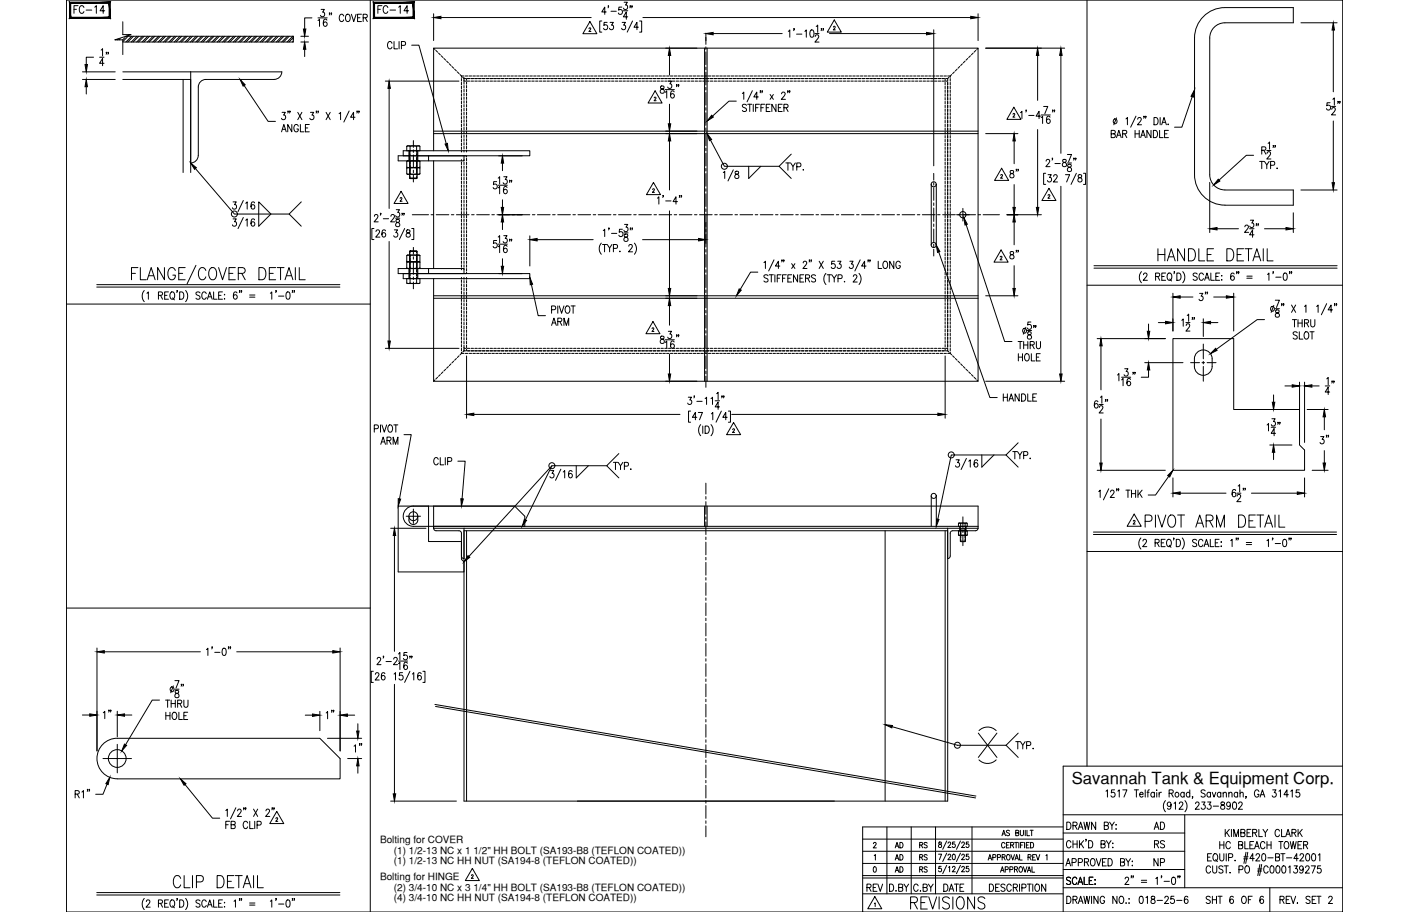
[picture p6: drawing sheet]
<svg xmlns="http://www.w3.org/2000/svg" width="432mm" height="279mm" viewBox="0 0 432 279" stroke-linecap="round" stroke-linejoin="round" font-family="sans-serif">
<defs><g id="words">
<g font-size="7.5">
<text x="353.8" y="81.1">HANDLE DETAIL</text>
<text x="278.3" y="279.8">REVISIONS</text>
</g>
<g font-size="7.1">
<text x="350" y="162.6">PIVOT ARM DETAIL</text>
<text x="52.2" y="273">CLIP DETAIL</text>
</g>
<g font-size="6.2">
<text x="34.6" y="21.5" transform="rotate(-90 34.6 21.5)">14&quot;</text>
<text x="366.5" y="93.5">3&quot;</text>
<text x="403.6" y="137.2">3&quot;</text>
</g>
<g font-size="5.7">
<text x="21.9" y="5.3">FC-14</text>
<text x="115" y="5.3">FC-14</text>
<text x="313.3" y="55.7" transform="rotate(-90 313.3 55.7)">8&quot;</text>
<text x="308.7" y="80.4">8&quot;</text>
<text x="409.9" y="122.1" transform="rotate(-90 409.9 122.1)">14&quot;</text>
<text x="35.3" y="221.5" transform="rotate(-90 35.3 221.5)">1&quot;</text>
<text x="112.2" y="231.8" transform="rotate(-90 112.2 231.8)">1&quot;</text>
<text x="352.8" y="255.4">AD</text>
<text x="264.9" y="274.5">REV</text>
<text x="288.2" y="274.5">DATE</text>
</g>
<g font-size="5.3">
<text x="117.8" y="16.2">CLIP</text>
<text x="239.9" y="53.3">TYP.</text>
<text x="306.6" y="124.2">HANDLE</text>
<text x="131.9" y="143.6">CLIP</text>
<text x="309.4" y="141.8">TYP.</text>
<text x="187" y="145">TYP.</text>
<text x="103.4" y="221.5" transform="rotate(-90 103.4 221.5)">1&quot;</text>
<text x="352.8" y="261.1">RS</text>
<text x="352.8" y="266.3">NP</text>
<text x="348.2" y="278">018-25-6</text>
<text x="368.7" y="278">SHT 6 OF 6</text>
</g>
<text font-size="5.1" x="328.5" y="240.3">Savannah Tank &amp; Equipment Corp.</text>
<g font-size="4.9">
<text x="273.4" y="261.1">AD</text>
<text x="280.8" y="261.1">RS</text>
<text x="273.4" y="268.5">AD</text>
<text x="280.8" y="268.5">RS</text>
</g>
<g font-size="4.4">
<text x="273.4" y="264.6">AD</text>
<text x="280.8" y="264.6">RS</text>
</g>
<g font-size="3.1">
<text x="116.5" y="258.3">Bolting for COVER</text>
<text x="120.7" y="261.5">(1) 1/2-13 NC x 1 1/2&quot; HH BOLT (SA193-B8 (TEFLON COATED))</text>
<text x="116.5" y="269.6">Bolting for HINGE</text>
<text x="120.7" y="264.8">(1) 1/2-13 NC HH NUT (SA194-8 (TEFLON COATED))</text>
<text x="120.7" y="272.8">(2) 3/4-10 NC x 3 1/4&quot; HH BOLT (SA193-B8 (TEFLON COATED))</text>
<text x="120.7" y="276.1">(4) 3/4-10 NC HH NUT (SA194-8 (TEFLON COATED))</text>
</g>
</g></defs>
<!-- layer: 0 -->
<g fill="none" stroke="#000" stroke-width=".31">
<path d="M20.4 0h391.1v279.4h-391.1zM113.5 0v279.4M333.1 0v234.7M20.4 93.2h93.1M333.1 87.4h78.4M333.1 169h78.4M20.4 186.3h93.1M411.5 234.7h-85.7v44.7M264.4 257.1h61.4M271.8 253.3v20.5M279.3 253.3v20.5M286.7 253.3v20.5"/>
<path d="M297.9 253.3v20.5M325.8 253.3h-61.4v26.1M325.8 249.6h85.7M325.8 255.2h37.3M363.1 249.6v22.4M264.4 264.5h61.4M264.4 260.8h98.7M264.4 269h61.4M264.4 268.2h61.4M264.4 273.8h61.4M325.8 272h85.7M325.8 266.4h37.3"/>
</g>
<!-- layer: HANDLE -->
<g fill="none" stroke="#000" stroke-width=".31">
<path d="M285.4 56.5v18.6M286.9 56.5v18.6M375.4 58.2a4.6 4.6 0 0 1-4.7-4.6v-42a4.6 4.6 0 0 1 4.7-4.6h20.9v-4.7h-20.9a9.3 9.3 0 0 0-9.3 9.3v42a9.3 9.3 0 0 0 9.3 9.2M375.4 58.2h20.9v4.7h-20.9M285.4 151.9v9.3M286.9 151.9v9.3"/>
<circle cx="286.1" cy="56.5" r=".77"/>
<circle cx="286.1" cy="75.1" r=".77"/>
<circle cx="286.1" cy="151.9" r=".77"/>
</g>
<!-- layer: DIM -->
<g fill="none" stroke="#000" stroke-width=".31">
<path d="M28.7 17.5h-2.3v2.3M37.6 6.7v3.9h2.6l-5 1.6h2.4v4.5M92.2 11.1h2.3M92.2 12.9h2.3M93.4 15.1v2.2M95.6 5.5h-2.2v3.4M97.5 6.3l.4-.4v2.2M97.5 5.5h2.8M98.4 2.9h1l-.5 .8a.68 .68 0 0 1 .5 1.1 .68 .68 0 0 1-1.2-.1M100.2 6.2l-.6-.3a1.27 1.27 0 0 0 .1 2.2 .64 .64 0 0 0 .6-.6 .64 .64 0 0 0-.5-.7 .64 .64 0 0 0-.7 .5M101.1 4h-.2h.2l-.2 .6M101.6 4h-.1h.1l-.1 .6"/>
<path d="M105.3 4.9a.7 .7 0 0 0-.8-.5 .7 .7 0 0 0-.5 .8v.6a.7 .7 0 0 0 .5 .8 .7 .7 0 0 0 .8-.5M106.2 4.5l.2-.1a1.14 1.14 0 0 1 .9 1.1 1.14 1.14 0 0 1-.9 1.1 1.43 1.43 0 0 1-.2-2.1zM107.7 4.4l.7 2.2 .7-2.2M109.6 5.4h.7M110.8 4.4h-1.2v2.2h1.2M111.3 5.4l1.1-.1 .2-.3-.2-.5-1.1-.1v2.2M111.9 5.4l.7 1.2M126.2 13.8h2.2l8.4 30.2M132.9 4.2v8.2M135.1 5.4h46.1M184.4 6.4h-.6v3.4h.6M185.8 3.7h-1.4l.9-1.5v2.2"/>
<path d="M186.1 6.9h-1v.9a.7 .7 0 0 1 1 0 .7 .7 0 0 1-.1 1 .7 .7 0 0 1-1-.1M186.5 1.9h-.2h.2l-.2 .5M187 6.9h1l-.6 .8a.68 .68 0 0 1 .6 1.1 .68 .68 0 0 1-1.2-.1M187.2 3.5h1.7M190.6 2.2h-.9l-.1 .9a.69 .69 0 0 1 1 .1 .69 .69 0 0 1-.1 1 .69 .69 0 0 1-1-.2M190.7 6.9h1l-.6 .8a.67 .67 0 0 1 .6 1 .67 .67 0 0 1-1.2 0M191 3.3h1.4M191.3 .7h1l-.6 .8a.68 .68 0 0 1 .6 1.1 .68 .68 0 0 1-1.2-.1M192.4 5.2h-1.4l.9-1.5v2.2M193.2 1.9h-.2h.2l-.2 .5M193.7 1.9h-.1h.1l-.1 .5M193.8 6.4l-1.6 3.4"/>
<path d="M195.6 8.3h-1.3l.9-1.4v2.2M196 6.4h.6v3.4h-.6M197 5.4h100.5M204 14.8h9.6M205.2 17v6M216.3 11.5v1M218.5 10.3h21.2M241.6 9.6l.4-.4v2.2M243.4 8.8h-.2h.2l-.2 .6M244.1 10.5h1.6M246.7 9.6l.4-.4v2.2M248.5 9.3l.4-.1a1.44 1.44 0 0 1 0 2.2h-.2a1.58 1.58 0 0 1-.2-2.1z"/>
<path d="M249.7 10.3h1.3M249.8 11.2l.4-.5h.3l.4 .4-.3 .7-.9 1.1h1.3M250.1 8.1l.5-.4v2.2M251.8 8.8h-.2h.2l-.2 .6M252.3 8.8h-.1h.1l-.1 .6M254.2 10.3h29.7M286.2 9.1v41.7M299.7 4.2v8.2M302.1 14.8h24.2M318 17v13.8M325.1 17v30M398.7 7h11.1"/>
<path d="M408.6 9.2v18.9M25.3 22h10M25.3 24.3h10M26.4 26.6v2.2M74.8 26.2l7.4 11h2.2M86.4 34.4h1l-.5 .9a.68 .68 0 0 1 .6 1 .68 .68 0 0 1-1.2-.1M86.6 39.6h.8M88.3 34.1h-.1h.1l-.1 .5M88.9 34.1h-.2h.2l-.2 .5M89.4 38.1v2.3l-1.2-2.3v2.3M91.2 34.4l1.3 2.3M91.4 38.7a.7 .7 0 0 0-.8-.6 .7 .7 0 0 0-.5 .9v.5a.7 .7 0 0 0 .6 .9 .7 .7 0 0 0 .7-.9h-.4"/>
<path d="M92.1 38.1v2.3h1.1M92.5 34.4l-1.3 2.3M93.6 39.2h.7M94.8 38.1h-1.2v2.3h1.2M95.1 34.4h1l-.5 .9a.69 .69 0 0 1 .6 1 .69 .69 0 0 1-1.2-.1M97 34.1h-.1h.1l-.1 .5M97.6 34.1h-.2h.2l-.2 .5M99.9 34.4l1.3 2.3M101.2 34.4l-1.3 2.3M103.9 34.8l.5-.4v2.3M107 34l-1.6 3.4M108.8 35.9h-1.4l1-1.5v2.3"/>
<path d="M109.5 34.1h-.2h.2l-.2 .5M110.1 34.1h-.2h.2l-.2 .5M118.1 24.8h22.6M119.3 27.1v36.8M202.5 26.4v.7a.89 .89 0 0 1 .9 .4 .89 .89 0 0 1 0 1 .72 .72 0 0 1-1.1-.5 .72 .72 0 0 1 .9-.8l.3-.5a.64 .64 0 0 0-1-.3zM203.9 28.3l.4-.5v2.3M203.9 27.5h2.8M204.8 24.8h1l-.5 .9a.68 .68 0 0 1 .5 1 .68 .68 0 0 1-1.2 0M205.2 31.9v6M206.6 28.2l-.6-.4a1.27 1.27 0 0 0 .1 2.3 .64 .64 0 0 0 .6-.6 .64 .64 0 0 0-.5-.7 .64 .64 0 0 0-.7 .5M207.5 26h-.2h.2l-.2 .6M208 26h-.2h.2l-.2 .6"/>
<path d="M225.6 31h-2.2l-5 4.6M227.5 28.6l.4-.4v2.2M228.8 32.3l-.5-.4-.6 .1-.1 .7 1 .5 .2 .6-.5 .4-.8-.4M229.1 31.9h1.3M229.8 31.9v2.3M230.6 27.8l-1.7 3.4M230.8 31.9v2.3M231.6 33h.7M232.4 29.7h-1.4l.9-1.5v2.2M232.7 31.9h-1.1v2.3M233.1 27.9h-.2h.2l-.2 .5M233.2 33h.7"/>
<path d="M233.6 27.9h-.1h.1l-.1 .5M234.4 31.9h-1.2v2.3M234.8 33h.7M236 31.9h-1.2v2.3h1.2M236 29l1 1.4M237 29l-1 1.4M237.8 31.9v2.3l-1.3-2.3v2.3M238.5 33h.7M239.5 28.7l.4-.5 .5 .1 .2 .3-.3 .8-.9 1h1.3M239.7 31.9h-1.2v2.3h1.2M240.2 33l1.1-.1 .1-.7-1.2-.3v2.3M240.9 33l.6 1.2"/>
<path d="M241.5 27.9h-.2h.2l-.2 .5M242.1 27.9h-.2h.2l-.2 .5M312.7 34.5l.5-.4v2.2M314.5 33.8h-.1h.1l-.1 .5M315.3 35.4h1.6M318 39.7v23.8M318.9 35.6h-1.4l.9-1.5v2.2M319.1 36l.4-.4v2.2M319.1 35.2h2.8M319.8 32.6h1.3l-.9 2.2M321.8 35.9l-.6-.3a1.3 1.3 0 0 0 .1 2.2 .65 .65 0 0 0 .6-.9 .65 .65 0 0 0-1.1-.1l-.1 .3M322.7 33.8h-.2h.2l-.2 .5"/>
<path d="M323.2 33.8h-.2h.2l-.2 .5M342.2 36.1l-.9 2.1M345.1 36.4l.4-.4v2.2M347.9 39.9v2.3M348.1 35.6l-1.6 3.4M348.7 36.5l.3-.5h.4l.4 .4-.3 .8-.9 1h1.2M349.1 39.9v2.3M350.7 35.7h-.2h.2l-.2 .5M351.2 35.7h-.2h.2l-.2 .5M352.7 39.9v2.3l-1.2-2.3v2.3M353.5 39.9a1.13 1.13 0 0 1 1.3 1.2 1.13 1.13 0 0 1-1.3 1.1zM353.7 36a1.12 1.12 0 0 1 1.2 1.1 1.12 1.12 0 0 1-1.2 1.1z"/>
<path d="M355.4 39.9v2.3h1M355.5 36v2.2M356 38.2l.7-2.2 .7 2.2M356.3 37.5h.9M357.9 38.1h.2zM358.1 39.9h-1.2v2.3h1.2M365.4 29.6l-3.2 9.4h-2.3M407.6 31.5h-.9l-.1 .9a.69 .69 0 0 1 1 .1 .69 .69 0 0 1-.1 1 .69 .69 0 0 1-1-.2M408.1 32.6h1.2M408.1 33.5l.4-.5 .5 .1 .2 .3-.2 .7-.9 1.1h1.2M408.5 30.4l.4-.4v2.2M408.6 37.1v18.9"/>
<path d="M410.1 31.2h-.1h.1l-.1 .5M410.7 31.2h-.2h.2l-.2 .5M59.9 51.6l11.9 14h16.8M86.3 40.4l.7-2.3 .7 2.3M152.2 55.6h-.9l-.1 1a.7 .7 0 0 1 1 0 .7 .7 0 0 1-.1 1 .7 .7 0 0 1-1-.2M152.7 54.6l.4-.5v2.3M152.7 57.6l.4-.5v2.3M152.7 56.7h2.8M152.8 47.7h7.2M154 50v2.3M154.4 54.1h1l-.6 .9a.69 .69 0 0 1 .6 1.1 .69 .69 0 0 1-1.2-.1M155.4 57.4l-.6-.3a1.29 1.29 0 0 0 .1 2.3 .64 .64 0 0 0 .7-.6 .64 .64 0 0 0-.6-.7 .64 .64 0 0 0-.7 .5"/>
<path d="M156.3 55.3h-.2h.2l-.2 .6M156.8 55.3h-.1h.1l-.1 .6M203.3 60h-.2h.2l-.2 .5M204 40.9h9.6M204 40.2h9.6M205.2 43.2v15M208.3 60h-.1h.1l-.1 .5M208.9 60h-.2h.2l-.2 .5M217.7 42.9l4.3 8h16.8M221.7 52.9l.4-.4v2.2M224.7 52l-1.6 3.4M225.4 52.6v.6a.89 .89 0 0 1 .9 .4 .89 .89 0 0 1 0 1 .72 .72 0 0 1-1.2-.5 .72 .72 0 0 1 1-.8l.3-.5a.66 .66 0 0 0-1-.2z"/>
<path d="M229.4 50.9v3.8l3.8-3.8M302.1 40.9h9.9M310.8 43.2v7M310.8 56.6v6.9M320.5 53.1h-.7v3.4h.7M320.6 49.4l.4-.6 .5 .1 .2 .4-.3 .7-.9 1.1h1.3M321.2 53.5h1l-.6 .9a.68 .68 0 0 1 .6 1 .68 .68 0 0 1-1.2-.1M322.6 48.5h-.2h.2l-.2 .5M322.9 54l.4-.5 .5 .1 .2 .3-.3 .8-.9 1.1h1.3M323.3 50.1h1.6M325.1 57.1v57.5M325.8 48.9v.7a.89 .89 0 0 1 .9 .4 .89 .89 0 0 1 0 .9 .72 .72 0 0 1-1.2-.4 .72 .72 0 0 1 1-.8l.2-.6a.66 .66 0 0 0-.9-.2z"/>
<path d="M326.5 53.5h1.3l-.9 2.3M327.1 47.3h1.3l-.9 2.3M327.1 49.9h1.3M327.3 50.4v.7a.89 .89 0 0 1 .9 .3 .89 .89 0 0 1 0 1.1 .73 .73 0 0 1-1.1-.6 .73 .73 0 0 1 .9-.7l.3-.6a.67 .67 0 0 0-1-.2zM329.2 48.5h-.2h.2l-.2 .5M329.7 48.5h-.2h.2l-.2 .5M329.9 53.1l-1.7 3.4M330.5 53.6v.7a.82 .82 0 0 1 1 .4 .82 .82 0 0 1-.4 1.1 .72 .72 0 0 1-.8-.8 .72 .72 0 0 1 .9-.6l.3-.6a.66 .66 0 0 0-1-.2zM332 53.1h.7v3.4h-.7M340.5 41l1.1-.1 .2-.3-.2-.6-1.1-.1v2.3l1.2-.2 .1-.6-.5-.4M342.2 42.2l.7-2.3 .7 2.3M342.4 41.4h.9"/>
<path d="M344 41l1.1-.1 .1-.7-1.2-.3v2.3M344.7 41l.6 1.2M347.9 41h1.2M349.6 42.2l.7-2.3 .7 2.3M349.8 41.4h1M356.9 41h.7M370.7 55.9v15.3M384.2 47.6h-2.2l-8.4 7.6M386 49.4h1.3M386.7 46l1.1-.1 .1-.7-1.2-.2v2.2M386.7 49.4v2.3M387.3 46l.6 1.2"/>
<path d="M387.5 49.4l.7 1.1v1.2M388.2 46.1h1.3M388.3 47l.4-.5 .5 .1 .2 .3-.3 .7-.9 1.1h1.3M388.6 43.9l.5-.4v2.2M388.9 49.4l-.7 1.1M389.4 50.6l1.1-.1 .2-.3-.2-.6-1.1-.2v2.3M390.3 44.7h-.2h.2l-.2 .5M390.8 44.7h-.1h.1l-.1 .5M391.4 51.5v.2zM398.7 58.2h11.1M71.4 61.8h1l-.5 .9a.68 .68 0 0 1 .5 1.1 .68 .68 0 0 1-1.2-.2M71.4 67.1h1l-.5 .8a.68 .68 0 0 1 .5 1.1 .68 .68 0 0 1-1.2-.1"/>
<path d="M74.6 61.4l-1.7 3.4M74.6 66.6l-1.7 3.4M75.3 62.3l.5-.5v2.3M75.3 67.5l.5-.4v2.2M78 62.2l-.5-.4a1.27 1.27 0 0 0 .1 2.3 .64 .64 0 0 0 .6-.6 .64 .64 0 0 0-.6-.7 .64 .64 0 0 0-.7 .5M78 67.4l-.5-.3a1.29 1.29 0 0 0 .1 2.2 .64 .64 0 0 0 .6-.6 .64 .64 0 0 0-.6-.7 .64 .64 0 0 0-.7 .6M79.3 61.8l3.7 3.8-3.7 3.7zM92.3 61.8l-3.7 3.8 3.7 3.7M114.6 70h-.6v3.4h.6M114.7 66.3l.4-.6h.4l.3 .5-.3 .7-.9 1.1h1.3M115.2 71l.4-.6 .5 .1 .2 .3-.3 .8-.9 1h1.3M116.7 65.4h-.2h.2l-.2 .5"/>
<path d="M117.5 67h1.6M118.1 70.7l-.5-.3a1.27 1.27 0 0 0 .1 2.2 .64 .64 0 0 0 .6-.6 .64 .64 0 0 0-.6-.6 .64 .64 0 0 0-.7 .5M119.3 74v30.5M119.8 66.3l.4-.6 .5 .1 .2 .4-.3 .7-.9 1.1h1.3M120.8 70.4h1l-.5 .9a.68 .68 0 0 1 .5 1 .68 .68 0 0 1-1.1-.1M121.2 66.8h1.3M121.4 64.2h1l-.5 .9a.69 .69 0 0 1 .5 1 .69 .69 0 0 1-1.2 0M121.4 67.3v.7a.89 .89 0 0 1 .9 .3 .89 .89 0 0 1 0 1 .72 .72 0 0 1-1.1-.4 .72 .72 0 0 1 1-.8l.2-.6a.66 .66 0 0 0-1-.2zM123.3 65.4h-.2h.2l-.2 .5M123.9 65.4h-.2h.2l-.2 .5M124 70l-1.6 3.4M124.7 70.5v.7a.88 .88 0 0 1 .9 .3 .88 .88 0 0 1-.1 1 .72 .72 0 0 1-1.1-.5 .72 .72 0 0 1 1-.7l.2-.6a.67 .67 0 0 0-.9-.2z"/>
<path d="M126.2 70h.6v3.4h-.6M152.2 73.7h-.9l-.1 .9a.7 .7 0 0 1 1 0 .7 .7 0 0 1-.1 1.1 .7 .7 0 0 1-1-.2M152.7 72.6l.4-.4v2.2M152.7 75.6l.4-.4v2.2M152.7 74.8h2.8M152.8 65.8h7.2M154 61.2v2.3M154 68v2.3M154 79.3v2.3M154.4 72.2h1l-.6 .8a.68 .68 0 0 1 .6 1.1 .68 .68 0 0 1-1.2-.1M155.4 75.5l-.6-.3a1.29 1.29 0 0 0 .1 2.2 .64 .64 0 0 0 .6-.6 .64 .64 0 0 0-.5-.7 .64 .64 0 0 0-.7 .6M156.3 73.4h-.2h.2l-.2 .5"/>
<path d="M156.8 73.4h-.1h.1l-.1 .5M162.4 72.3v9.2M164.6 73.4h17.2M184.3 74.5a2.58 2.58 0 0 0 0 3.4M184.6 74.9h1.3M184.9 70.7l.4-.5v2.3M185.3 74.9v2.3M186.1 74.9l.7 1.1v1.2M186.7 69.9h-.2h.2l-.2 .5M187.4 71.5h1.6M187.5 74.9l-.7 1.1M188 76.1l1.1-.1 .2-.4-.2-.6-1.1-.1v2.3"/>
<path d="M190 76.9v.3zM190.8 70.2h-1v1a.69 .69 0 0 1 1 0 .69 .69 0 0 1-.1 1 .69 .69 0 0 1-1-.1M191.2 71.4h1.3M191.4 68.7h1l-.6 .9a.68 .68 0 0 1 .6 1.1 .68 .68 0 0 1-1.2-.2M191.4 71.8v.7a.88 .88 0 0 1 .9 .4 .88 .88 0 0 1 0 1l-.3 .1a.72 .72 0 0 1-.9-.8 .72 .72 0 0 1 1-.6l.2-.1a.46 .46 0 0 0-.3-.8zM192.7 75.4l.4-.5h.3l.4 .4-.3 .8-.9 1.1h1.3M193.3 69.9h-.2h.2l-.2 .5M193.8 69.9h-.2h.2l-.2 .5M194.4 74.5a2.58 2.58 0 0 1 0 3.4M196.9 73.4h17.2M201.5 60.7l.4-.4v2.2M204 61.6h1.6"/>
<path d="M205.2 64.6v23.8M207.6 61.8h-1.3l.9-1.5v2.2M216.3 68.1v6.5M237.2 79.6l-1.6 3.4M239.7 79.7h-.2h.2l-.2 .5M240.3 79.7h-.2h.2l-.2 .5M248.1 79.7h-.2h.2l-.2 .5M248.7 79.7h-.2h.2l-.2 .5M263.6 79.6l-1.6 3.4M266.1 79.7h-.1h.1l-.1 .5M266.7 79.7h-.2h.2l-.2 .5M287.7 77.2l15.7 44.6h2.2"/>
<path d="M296.1 68.8l11.8 35.8h2.2M308.6 65.8h10.6M310.8 68v7M373 70.1h6.5M381.5 69.5l.4-.5h.3l.4 .4-.3 .7-.9 1.1h1.3M382.9 70.1h1.4M383.2 67.5h1l-.6 .8a.68 .68 0 0 1 .6 1.1 .68 .68 0 0 1-1.2-.1M384.3 71.9h-1.4l1-1.5v2.3M385.1 68.6h-.2h.2l-.2 .6M385.7 68.6h-.2h.2l-.2 .6M387.5 70.1h6.6M396.3 65.2v6"/>
<path d="M29.7 87.9h74.5M29.7 87.2h74.5M40.3 83.8h1.2M42.3 82h-2v3.7M43 82v3.7h1.8M44.2 89a2.57 2.57 0 0 0 0 3.4M45 89.9l.5-.5v2.3M45.1 85.7l1.2-3.7 1.2 3.7M45.6 84.5h1.5M48.6 90.5l1-.1 .2-.3-.2-.6-1-.1v2.3M49.2 90.5l.6 1.2M50.4 82v3.7l-2.1-3.7v3.7"/>
<path d="M50.5 90.5h.7M51.6 89.4h-1.1v2.3h1.1M52.5 89.5l.1-.1a1.14 1.14 0 0 1 1 1.2 1.14 1.14 0 0 1-1 1.1 1.41 1.41 0 0 1-.1-2.2zM52.9 91.2l.5 .7M53.7 82.9a1.16 1.16 0 0 0-1.4-.9 1.16 1.16 0 0 0-.8 1.4 1.64 1.64 0 0 0 1.5 2.3 1.26 1.26 0 0 0 .7-1.4h-.7M54.3 89.1h-.1h.1l-.1 .5M54.8 83.8h1.2M55.1 89.4a1.13 1.13 0 0 1 1.3 1.2 1.13 1.13 0 0 1-1.3 1.1zM56.7 82h-1.9v3.7h1.9M56.9 89a2.57 2.57 0 0 1 0 3.4M60 81.3l-2.7 5.7M61.3 89.7l-.4-.3-.9 .3 .2 .6 1 .5 .1 .6-.4 .3-.9-.3"/>
<path d="M63.1 82.9a1.16 1.16 0 0 0-1.4-.9 1.16 1.16 0 0 0-.9 1.4 1.64 1.64 0 0 0 1.5 2.3l.8-.9M63.2 90a.7 .7 0 0 0-.8-.6 .7 .7 0 0 0-.6 .9v.5a.7 .7 0 0 0 .6 .9 .7 .7 0 0 0 .8-.6M63.6 91.7l.7-2.3 .7 2.3M63.8 90.9h.9M64.6 82.2l.3-.2a1.64 1.64 0 0 1 1.5 2.3l-.2 .5a1.06 1.06 0 0 1-1.6 .7 2.5 2.5 0 0 1 0-3.3zM65.5 89.4v2.3h1M67 82l1.2 3.7 1.2-3.7M67 90.5h.7M68.2 89.4h-1.2v2.3h1.2M68.8 90.2v.2zM68.8 91.5v.2zM70.2 83.8h1.2"/>
<path d="M72.1 82h-1.9v3.7h1.9M72.6 89.7l-.5-.3a1.29 1.29 0 0 0 .1 2.3 .64 .64 0 0 0 .6-.6 .64 .64 0 0 0-.6-.7 .64 .64 0 0 0-.7 .5M73 83.8h1.4a.9 .9 0 0 0 .8-.9 .9 .9 0 0 0-.8-.9h-1.4v3.7M73.5 89.1h-.2h.2l-.2 .5M74.1 89.1h-.2h.2l-.2 .5M74.1 83.8l1 1.9M76.5 90.4h1.6M76.5 91h1.6M79.4 82h1a2.12 2.12 0 0 1 0 3.7h-1zM82.5 83.8h1.2M82.8 89.9l.5-.5v2.3M84.5 82h-2v3.7h2"/>
<path d="M84.6 89.1h-.1h.1l-.1 .5M84.9 82h2.1M85.4 90.7h1.6M86 82v3.7M87.4 85.7l1.2-3.7 1.2 3.7M87.8 84.5h1.5M87.9 89.5l.4-.1a1.4 1.4 0 0 1 0 2.3h-.1a1.58 1.58 0 0 1-.3-2.2zM89.7 89.1h-.2h.2l-.2 .5M90.3 89.1h-.2h.2l-.2 .5M90.5 82v3.7M91.7 82v3.7h1.8M152.8 83.8h7.2"/>
<path d="M162.9 87.2l2 9.5h2.3M169 94.9l1.1-.1 .2-.3-.2-.7-1.1-.1v2.3M169 99.7l.8-2.2 .7 2.2M169.3 98.9h.9M170.9 98.5l1.1-.1 .2-.3-.2-.5-1.1-.1v2.2M170.9 93.7v2.3M171.4 93.7l.7 2.3 .7-2.3M171.6 98.5l.6 1.2M172.8 99.7v-2.2l.8 2.2 .7-2.2v2.2M173.6 93.8l.1-.1a1.14 1.14 0 0 1 1 1.1 1.14 1.14 0 0 1-1 1.2 1.42 1.42 0 0 1-.1-2.2zM175 93.7h1.3M175.6 93.7v2.3"/>
<path d="M204 90.6h9.6M204 91.4h9.6M205.2 93.6v6M232.2 83.4h-2.2l-3.2 5.3M234.1 80.5l.5-.5v2.3M235.4 84.5l-.5-.3-.8 .3 .2 .5 .9 .4 .2 .4v.3l-.5 .3-.8-.3M235.7 84.2h1.3M236.4 84.2v2.2M237.5 84.2v2.2M238.2 85.2h.7M239 81.5h-1.4l.9-1.5v2.3M239.4 84.2h-1.2v2.2"/>
<path d="M239.8 85.2h.7M241 84.2h-1.2v2.2M241.4 85.2h.8M242.6 84.2h-1.2v2.2h1.2M242.6 80.8l1 1.5M243.6 80.8l-1 1.5M244.4 84.2v2.2l-1.2-2.2v2.2M245.2 85.2h.7M246.1 80.6l.4-.6 .6 .1 .1 .4-.2 .7-.9 1.1h1.2M246.3 84.2h-1.1v2.2h1.1M246.9 85.2l1-.1 .2-.7-1.2-.2v2.2M247.5 85.2l.6 1.2"/>
<path d="M249.9 84.5l-.4-.3-.8 .3 .2 .5 .9 .4 .1 .4v.3l-.4 .3-.8-.3M251 80l1.3 2.3M252.3 80l-1.3 2.3M253.1 83.8a2.57 2.57 0 0 0 0 3.4M253.5 84.2h1.2M254.1 84.2v2.2M254.9 84.2l.8 1v1.2M255.8 80h-.9l-.1 1a.7 .7 0 0 1 1.1 0 .7 .7 0 0 1-.2 1 .7 .7 0 0 1-1-.2M256.4 84.2l-.7 1M256.7 80h1l-.5 .9a.68 .68 0 0 1 .5 1 .68 .68 0 0 1-1.2-.1M256.8 85.3l1.1-.1 .2-.3-.2-.6-1.1-.1v2.2M258.8 86.2v.2z"/>
<path d="M260.4 80h1l-.5 .9a.67 .67 0 0 1 .5 1 .67 .67 0 0 1-1.1-.1M261.5 84.7l.4-.5h.4l.3 .4-.3 .7-.9 1.1h1.3M263.2 83.8a2.57 2.57 0 0 1 0 3.4M265.4 81.5h-1.3l.9-1.5v2.3M269.1 80v2.3h1.1M270.9 80.1l.2-.1a1.13 1.13 0 0 1 .9 1.1 1.13 1.13 0 0 1-.9 1.2 1.41 1.41 0 0 1-.2-2.2zM273.9 80v2.3l-1.3-2.3v2.3M275.9 80.6a.7 .7 0 0 0-.8-.6 .7 .7 0 0 0-.5 .9v.5a.7 .7 0 0 0 .6 .9 .7 .7 0 0 0 .7-.9h-.4M302.1 90.6h9.9M310.8 81.4v7M315.9 98.7h-.9l-.1 .9a.7 .7 0 0 1 1.1 0 .7 .7 0 0 1-.1 1.1 .7 .7 0 0 1-1-.2M316.9 99.8h-.2h.2l-.2 .6"/>
<path d="M317.5 99.8h-.2h.2l-.2 .6M335.3 82.1h74.5M335.3 81.4h74.5M349.8 83.2a2.57 2.57 0 0 0 0 3.4M350.4 84.2l.4-.5 .5 .1 .2 .3-.3 .7-.8 1.1h1.2M352 99.3v2.2M354.1 84.7l1.1-.1 .1-.7-1.2-.2v2.2M354.8 84.7l.6 1.2M355 98.8h2.2M356 84.7h.8M357.2 83.7h-1.2v2.2h1.2M358 83.8l.2-.1a1.13 1.13 0 0 1 .9 1.1 1.13 1.13 0 0 1-.9 1.1 1.41 1.41 0 0 1-.2-2.1z"/>
<path d="M358.5 85.4l.5 .7M359.5 89.8v11.6M359.9 83.3h-.2h.2l-.2 .6M360.7 83.7a1.13 1.13 0 0 1 1.3 1.1 1.13 1.13 0 0 1-1.3 1.1zM361.7 91h3.9M362.2 98.1l.4-.4v2.2M362.5 83.2a2.57 2.57 0 0 1 0 3.4M363.4 98.8h1.3M363.5 99.7l.4-.5 .5 .1 .2 .3-.3 .8-.9 1h1.3M363.8 96.6l.5-.4v2.2M365.5 97.4h-.2h.2l-.2 .5M366.1 97.4h-.2h.2l-.2 .5"/>
<path d="M366.9 84l-.4-.3-.9 .3 .2 .5 .9 .4 .2 .3v.4l-.4 .3-.9-.3M368.8 97.7v5.4M368.8 84.2a.7 .7 0 0 0-.8-.5 .7 .7 0 0 0-.5 .8v.5a.7 .7 0 0 0 .5 .9 .7 .7 0 0 0 .8-.6M369.2 85.9l.7-2.2 .7 2.2M369.4 85.1h.9M371 98.8h2.2M371.1 83.7v2.2h1.1M371.9 91h3.9M372.6 84.7h.7M373.8 83.7h-1.2v2.2h1.2M374.4 84.4v.2zM374.4 85.7v.2z"/>
<path d="M378.1 89.8v11.6M378.2 84l-.5-.3a1.27 1.27 0 0 0 .1 2.2 .65 .65 0 0 0 .5-1 .65 .65 0 0 0-1.1-.1l-.1 .3M379.1 83.3h-.2h.2l-.2 .6M379.7 83.3h-.2h.2l-.2 .6M382.1 84.6h1.6M382.1 85.2h1.6M387.5 97.9h-2.2l-12.5 9.1M388.4 84.1l.5-.4v2.2M390.2 83.3h-.1h.1l-.1 .6M390.4 93.6l-.8 2.1M390.8 92h1.3l-.9 2.2M390.8 94.6h1.3"/>
<path d="M391 84.9h1.6M391 95v.7a.89 .89 0 0 1 .9 .4 .89 .89 0 0 1 0 1 .72 .72 0 0 1-1.1-.5 .72 .72 0 0 1 .9-.8l.3-.5a.66 .66 0 0 0-1-.3zM392.9 93.1h-.2h.2l-.2 .6M393.4 93.1h-.1h.1l-.1 .6M393.5 83.8l.5-.1a1.42 1.42 0 0 1 0 2.2h-.2a1.62 1.62 0 0 1-.3-2.1zM395.3 83.3h-.2h.2l-.2 .6M395.8 93.5l1.3 2.2M395.9 83.3h-.2h.2l-.2 .6M396.1 97.9h1.2M396.7 97.9v2.3M397.1 93.5l-1.3 2.2M397.8 97.9v2.3"/>
<path d="M397.8 99h1.3M399.1 97.9v2.3M399.8 93.9l.4-.4v2.2M399.8 99l1.1-.1 .1-.8-1.2-.2v2.3M400.4 99l.6 1.2M401.7 97.9v1.6l.5 .7 .5-.1 .2-.6v-1.6M403.5 93.9l.4-.4v2.2M406.6 93l-1.7 3.4M408.4 94.9h-1.4l.9-1.4v2.2M409.1 93.1h-.2h.2l-.2 .6M409.6 93.1h-.2h.2l-.2 .6M118.1 106.7h22.6"/>
<path d="M143 109.1v19M202.5 103.1v.6a.82 .82 0 0 1 1 .5 .82 .82 0 0 1-.4 1 .72 .72 0 0 1-.8-.7 .72 .72 0 0 1 .9-.7l.3-.5a.66 .66 0 0 0-1-.2zM203.9 104.9l.4-.4v2.2M203.9 104.1h2.8M204 116.8h9.6M204.8 101.5h1l-.5 .8a.67 .67 0 0 1 .5 1.1 .67 .67 0 0 1-1.2-.1M205.2 108.6v6M206.6 104.8l-.6-.3a1.29 1.29 0 0 0 .1 2.2 .64 .64 0 0 0 .6-.6 .64 .64 0 0 0-.5-.7 .64 .64 0 0 0-.7 .6M207.5 102.7h-.2h.2l-.2 .5M208 102.7h-.2h.2l-.2 .5M289.6 109.1v19M302.1 116.8h24.2"/>
<path d="M312 104.6h1.3M312.1 108.4v2.2M312.1 109.4h1.3M312.6 104.6v2.2M313.4 108.4v2.2M313.7 104.6v2.2M313.7 105.7h1.3M314.3 108.5l.2-.1a1.13 1.13 0 0 1 1 1.1 1.13 1.13 0 0 1-1 1.1 1.41 1.41 0 0 1-.2-2.1zM314.4 100.3l-.8 2.1M314.9 101.3h1.2M315 104.6v2.2M315 101.7v.7a.82 .82 0 0 1 1 .5 .82 .82 0 0 1-.3 1 .72 .72 0 0 1-.9-.8 .72 .72 0 0 1 .9-.6l.3-.5a.66 .66 0 0 0-1-.3z"/>
<path d="M315.7 105.7l1.1-.1 .1-.8-1.2-.2v2.2M316.1 108.4v2.2h1.1M316.3 105.7l.7 1.1M317.6 104.6v1.6l.6 .6 .6-.3 .1-1.9M317.6 109.4h.7M318.8 108.4h-1.2v2.2h1.2M336.2 103.7h20.9M337.4 106v13.4M342.5 114.9l.4-.5v2.3M343.7 116.4l.5-.4v2.2M343.7 115.6h2.8M344.7 113h1l-.6 .8a.69 .69 0 0 1 .6 1.1 .69 .69 0 0 1-1.2-.1"/>
<path d="M346.4 116.3l-.5-.3a1.28 1.28 0 0 0 .1 2.2 .65 .65 0 0 0 .5-1 .65 .65 0 0 0-1.1-.1v.3M347.3 114.1h-.1h.1l-.1 .6M347.9 114.1h-.2h.2l-.2 .6M350.8 111.1h11.7M352 113.3v2.3h-2.3M393.8 118.2h2.2M397.6 102l-.5-.4-.8 .4 .2 .5 .9 .4 .2 .7-.5 .3-.8-.3M398.2 101.6v2.3h1.1M398.3 117.1v16.9M399.8 117.1v18.5M400 101.7l.2-.1a1.14 1.14 0 0 1 .9 1.2 1.14 1.14 0 0 1-.9 1.1 1.45 1.45 0 0 1-.2-2.2zM401.4 101.6h1.3"/>
<path d="M402 118.2h2.3M402.1 101.6v2.3M114.7 131.3l1.1-.1 .2-.3-.2-.6-1.1-.1v2.2M116.6 130.2v2.2M116.7 136.1l.7-2.2 .7 2.2M117 135.4h.9M117.1 130.2l.7 2.2 .7-2.2M118.6 135l1.1-.1 .1-.4-.1-.5-1.1-.1v2.2M119.2 130.3l.2-.1a1.13 1.13 0 0 1 .9 1.1 1.13 1.13 0 0 1-.9 1.1 1.41 1.41 0 0 1-.2-2.1zM119.2 135l.6 1.1M120.5 136.1v-2.2l.7 2.2 .7-2.2v2.2M120.7 130.2h1.2"/>
<path d="M121.3 130.2v2.2M123.8 133.2h2.2l-3.6 19.6M145.2 127h63.2M210.9 121.7h1l-.5 .8a.67 .67 0 0 1 .5 1.1 .67 .67 0 0 1-1.1-.1M211.6 125.9h-.6v3.4h.6M212.8 121.4h-.2h.2l-.2 .5M213.6 127.8h-1.4l.9-1.4v2.2M213.6 123h1.6M214 126.4h1.3l-.9 2.2M214.7 130.1a2.57 2.57 0 0 0 0 3.4M215.4 130.5v2.3M216.1 122.1l.4-.4v2.2"/>
<path d="M216.1 130.5a1.13 1.13 0 0 1 1.3 1.1 1.13 1.13 0 0 1-1.3 1.2zM217.9 122.1l.5-.4v2.2M217.9 130.1a2.57 2.57 0 0 1 0 3.4M218 126.8l.4-.4v2.2M219.2 122.8h1.3M219.6 120.6l.5-.4v2.2M220.5 124.7h-1.3l.9-1.5v2.2M221.1 125.9l-1.7 3.4M221.3 121.4h-.2h.2l-.2 .5M221.9 121.4h-.2h.2l-.2 .5M222.9 127.8h-1.4l.9-1.4v2.2M223.2 125.9h.7v3.4h-.7"/>
<path d="M224.2 127h63.2M300.9 139.4v3.7l3.7-3.7M308.3 139.4h-16.8l-4.1 19.7M312 135.7l-3.7 3.7 3.7 3.7M336.5 123.1l-.6-.3a1.29 1.29 0 0 0 .1 2.2 .64 .64 0 0 0 .6-.6 .64 .64 0 0 0-.5-.6 .64 .64 0 0 0-.7 .5M336.8 123.9h1.3M336.9 124.8l.4-.5 .5 .1 .2 .3-.3 .8-.9 1h1.3M337.2 121.7l.5-.4v2.2M337.4 128.4v13.5M338.9 122.5h-.2h.2l-.2 .5M339.4 122.5h-.1h.1l-.1 .5M388.3 130.2l.4-.4v2.2"/>
<path d="M389.1 125.5h6.8M389.1 136.3h6.8M389.6 130.9h1.3M389.8 128.3h1l-.6 .8a.67 .67 0 0 1 .6 1.1 .67 .67 0 0 1-1.2-.1M390.3 121v2.2M390.3 138.6v2.2M390.9 132.8h-1.3l.9-1.5v2.2M391.7 129.5h-.1h.1l-.1 .5M392.3 129.5h-.2h.2l-.2 .5M400.6 125.5h6.4M405.8 127.7v4M405.8 138v3.9"/>
<path d="M140.3 141.3h2.3l-1 11.5M168.7 144.2h1l-.5 .8a.68 .68 0 0 1 .5 1.1 .68 .68 0 0 1-1.2-.1M169.1 142.7l-25.4 27.8M171.9 143.7l-1.7 3.5M172.6 144.6l.5-.4v2.2M175.3 144.5l-.5-.3a1.29 1.29 0 0 0 .1 2.2 .64 .64 0 0 0 .6-.6 .64 .64 0 0 0-.6-.7 .64 .64 0 0 0-.7 .6M176.6 142.7v3.7l3.7-3.7M185.9 142.7h-16.8l-8.1 16.5M293 140.9h1l-.5 .8a.68 .68 0 0 1 .5 1.1 .68 .68 0 0 1-1.2-.1M296.2 140.4l-1.7 3.4M296.9 141.3l.4-.4v2.2M299.6 141.2l-.5-.3a1.29 1.29 0 0 0 0 2.2 .65 .65 0 0 0 .6-.9 .65 .65 0 0 0-1.1-.2l-.1 .4"/>
<path d="M336.2 144.1h20.9M336.7 150.6l.5-.4v2.2M339.8 149.7l-1.6 3.4M340.3 150.7l.4-.5h.4l.3 .4-.3 .7-.9 1.1h1.3M342.3 149.8h-.2h.2l-.2 .6M342.9 149.8h-.2h.2l-.2 .6M345 150.2h1.3M345.7 150.2v2.2M346.8 150.2v2.2M346.8 151.2h1.2M348 150.2v2.2M348.7 150.2v2.2"/>
<path d="M349.2 151.1l.8 1.3M350 150.2l-1.3 1.5M358.2 145.9l-4.1 5.8h-2.2M359.5 146.4v5.9M361.7 151.1h14M378.7 150.3l-.6-.3a1.3 1.3 0 0 0 .1 2.2 .66 .66 0 0 0 .6-.9 .66 .66 0 0 0-1.1-.2l-.1 .4M379 151.1h1.3M379.1 152l.4-.5h.4l.3 .4-.3 .7-.9 1.1h1.3M379.4 148.9l.5-.4v2.2M381.1 149.6h-.2h.2l-.2 .6M381.7 149.6h-.2h.2l-.2 .6M383.5 151.1h14.1"/>
<path d="M399.8 146.4v5.9M402.1 144.1h4.9M119.7 161.8h10.9M120.9 164.1v35.4M335.1 163.7h74.5M335.1 163h74.5M349.6 164.8a2.58 2.58 0 0 0 0 3.4M350.3 165.8l.3-.6 .6 .1 .2 .4-.3 .7-.9 1.1h1.3M354 166.3l1.1-.1 .1-.3-.1-.6-1.1-.1v2.3M354.6 166.3l.6 1.2M355.9 166.3h.7M357.1 165.2h-1.2v2.3h1.2"/>
<path d="M357.9 165.3l.2-.1a1.14 1.14 0 0 1 .9 1.1 1.14 1.14 0 0 1-.9 1.2 1.43 1.43 0 0 1-.2-2.2zM358.3 167l.6 .7M359.8 164.9h-.2h.2l-.2 .5M360.5 165.2a1.13 1.13 0 0 1 1.3 1.1 1.13 1.13 0 0 1-1.3 1.2zM362.3 164.8a2.58 2.58 0 0 1 0 3.4M366.7 165.5l-.4-.3-.8 .3 .2 .6 .9 .5 .1 .6-.4 .3-.8-.3M368.6 165.8a.7 .7 0 0 0-.8-.6 .7 .7 0 0 0-.5 .9v.5a.7 .7 0 0 0 .5 .9 .7 .7 0 0 0 .8-.6M369 167.5l.7-2.3 .7 2.3M369.3 166.7h.9M370.9 165.2v2.3h1.1M372.4 166.3h.8M373.6 165.2h-1.2v2.3h1.2"/>
<path d="M374.2 166v.2zM374.2 167.3v.2zM377.1 165.7l.5-.5v2.3M378.9 164.9h-.1h.1l-.1 .5M379.5 164.9h-.2h.2l-.2 .5M381.9 166.2h1.7M381.9 166.8h1.7M388.3 165.7l.4-.5v2.3M390.1 164.9h-.2h.2l-.2 .5M390.8 166.5h1.6M393.3 165.3l.5-.1a1.41 1.41 0 0 1 0 2.3h-.2a1.58 1.58 0 0 1-.3-2.2zM395.1 164.9h-.1h.1l-.1 .5"/>
<path d="M395.7 164.9h-.2h.2l-.2 .5M29.7 198.5v31.6M32 199.7h29.4M63.3 199l.4-.4v2.2M65.1 198.2h-.2h.2l-.2 .6M65.8 199.9h1.6M68.3 198.7l.5-.1a1.42 1.42 0 0 1 0 2.2h-.2a1.56 1.56 0 0 1-.3-2.1zM70.1 198.2h-.1h.1l-.1 .6M70.7 198.2h-.2h.2l-.2 .6M72.5 199.7h29.5M104.2 198.5v31.6M124.7 199.9h-.9l-.1 1a.69 .69 0 0 1 1.1 0 .69 .69 0 0 1-.2 1 .69 .69 0 0 1-1-.2"/>
<path d="M25.3 219.1h2.2M35.9 217.9v7.8M38.2 219.1h2.2M48.9 214.5h-2.2l-8.2 13.7M50.7 214.5h1.3M50.8 218.2v2.2M50.8 219.3h1.3M51.4 214.5v2.2M52.1 218.2v2.2M52.5 214.5v2.2M52.5 215.5h1.2M53.1 218.3l.2-.1a1.13 1.13 0 0 1 .9 1.1 1.13 1.13 0 0 1-.9 1.1 1.41 1.41 0 0 1-.2-2.1z"/>
<path d="M53.1 210.1l-.8 2.1M53.6 208.5h1.3l-.9 2.3M53.6 211.1h1.3M53.7 214.5v2.2M53.8 211.6v.6a.82 .82 0 0 1 .9 .5 .82 .82 0 0 1-.3 1 .73 .73 0 0 1-.9-.7 .73 .73 0 0 1 1-.7l.3-.5a.66 .66 0 0 0-1-.2zM54.4 215.5l1.1-.1 .1-.7-1.2-.2v2.2M54.8 218.2v2.2h1.1M55.1 215.5l.6 1.2M55.7 209.7h-.2h.2l-.2 .5M56.2 209.7h-.2h.2l-.2 .5M56.3 214.5v1.6l.6 .6 .6-.3 .1-1.9M56.3 219.3h.8"/>
<path d="M57.5 218.2h-1.2v2.2h1.2M93.6 219.1h2.2M98 217.9v6M106.5 219.1h2.2M114.4 205.7h-.6v3.4h.6M115 206.6l.4-.5 .6 .1 .1 .3-.2 .7-.9 1.1h1.2M115.6 201.9l.4-.5 .5 .1 .2 .3-.3 .8-.9 1h1.3M117.6 201.1h-.2h.2l-.2 .5M117.9 206.4l-.5-.3a1.3 1.3 0 0 0 .1 2.2 .66 .66 0 0 0 .5-.9 .66 .66 0 0 0-1.1-.2v.4M118.3 202.7h1.6M120.7 201.9l.3-.5 .6 .1 .2 .3-.3 .8-.9 1h1.2M120.8 206.5l.4-.4v2.2"/>
<path d="M120.9 209.7v33.5M122.1 200.3l.5-.4v2.2M122.1 203.3l.5-.4v2.2M122.1 202.5h2.8M123.4 206.1h-.9l-.1 .9a.7 .7 0 0 1 1 .1 .7 .7 0 0 1-.1 1 .7 .7 0 0 1-1-.2M124.8 203.2l-.5-.3a1.31 1.31 0 0 0 .1 2.2 .65 .65 0 0 0 .5-.9 .65 .65 0 0 0-1.1-.1l-.1 .3M125.6 205.7l-1.6 3.4M125.7 201.1h-.2h.2l-.2 .5M126.3 201.1h-.2h.2l-.2 .5M126.4 206.5l.4-.4v2.2M129.1 206.4l-.6-.3a1.29 1.29 0 0 0 .1 2.2 .64 .64 0 0 0 .6-.6 .64 .64 0 0 0-.5-.7 .64 .64 0 0 0-.7 .6M129.6 205.7h.6v3.4h-.6"/>
<path d="M100.4 226.2h10.4M109.7 221.7v2.3M109.7 234.6v2.3M273.4 222.6l20 5.7h14.9M299.8 224.6l5.7 7.5M300 232.8a3.7 3.7 0 0 0 5.3 0M300 223.8a3.7 3.7 0 0 1 5.3 0M305.5 224.6l-5.7 7.5M308.3 228.3l3.7 3.8M311.3 227.2h1.2M311.9 227.2v2.2M312 224.6l-3.7 3.7"/>
<path d="M312.7 227.2l.7 1.1v1.1M314.2 227.2l-.8 1.1M314.6 228.4l1.1-.1 .1-.9-1.2-.2v2.2M316.6 229.2v.2zM23 243.3l1.1-.1 .1-.8-.4-.2h-.8v2.3M23.7 243.3l.6 1.2M25.1 242.7l.5-.5v2.3M26.9 241.9h-.2h.2l-.2 .5M27.5 241.9h-.2h.2l-.2 .5M32.8 240.2l-1.2 3.1h-2.3M56.7 240.3l8.4 10.4h2.2M69.2 248.3l.5-.4v2.2"/>
<path d="M69.2 252.7h.7M70.4 251.6h-1.2v2.3M70.8 252.7l1.1-.1 .1-.8-1.2-.2v2.3l1.1-.2 .2-.6-.5-.4M72.3 247.5l-1.6 3.4M72.8 248.4l.4-.5 .5 .1 .2 .3-.3 .7-.9 1.1h1.3M74.8 247.6h-.2h.2l-.2 .5M75.4 247.6h-.2h.2l-.2 .5M75.9 252.1a.71 .71 0 0 0-.8-.5 .71 .71 0 0 0-.6 .9v.5a.71 .71 0 0 0 .6 .8 .71 .71 0 0 0 .8-.5M76.5 251.6v2.3h1.1M77.7 247.9l1.3 2.2M78.1 251.6v2.3M78.8 252.8l1.1-.1 .2-.4-.2-.6-1.1-.1v2.3"/>
<path d="M79 247.9l-1.3 2.2M81.5 248.4l.4-.5h.3l.4 .4-.3 .7-.9 1.1h1.3M83.5 247.6h-.2h.2l-.2 .5M84 247.6h-.1h.1l-.1 .5M119.7 245.4h20.2M29.7 274.2h74.5M29.7 273.5h74.5M44.2 275.3a2.58 2.58 0 0 0 0 3.4M44.9 276.2l.3-.5h.4l.3 .4-.2 .8-1 1h1.3M48.6 276.8l1-.2 .2-.3-.2-.5-1-.1v2.2M49.2 276.8l.6 1.1M50.5 276.8h.7"/>
<path d="M51.6 275.7h-1.1v2.2h1.1M52.5 275.8l.1-.1a1.13 1.13 0 0 1 1 1.1 1.13 1.13 0 0 1-1 1.1 1.39 1.39 0 0 1-.1-2.1zM52.9 277.5l.5 .6M54.3 275.4h-.1h.1l-.1 .5M55.1 275.7a1.13 1.13 0 0 1 1.3 1.1 1.13 1.13 0 0 1-1.3 1.1zM56.9 275.3a2.58 2.58 0 0 1 0 3.4M61.3 276l-.4-.3-.9 .3 .2 .5 .9 .5 .2 .3v.3l-.4 .3-.9-.3M63.2 276.2a.7 .7 0 0 0-.8-.5 .7 .7 0 0 0-.6 .8v.6a.7 .7 0 0 0 .6 .8 .7 .7 0 0 0 .8-.5M63.6 277.9l.7-2.2 .7 2.2M63.8 277.2h.9M65.5 275.7v2.2h1M67 276.8h.7"/>
<path d="M68.2 275.7h-1.2v2.2h1.2M68.8 276.4v.2zM68.8 277.7v.2zM71.7 276.1l.5-.4v2.2M73.5 275.4h-.2h.2l-.2 .5M74.1 275.4h-.2h.2l-.2 .5M76.5 276.6h1.6M76.5 277.3h1.6M82.8 276.1l.5-.4v2.2M84.6 275.4h-.1h.1l-.1 .5M85.4 277h1.6M87.9 275.8l.4-.1a1.38 1.38 0 0 1 0 2.2h-.1a1.56 1.56 0 0 1-.3-2.1z"/>
<path d="M89.7 275.4h-.2h.2l-.2 .5M90.3 275.4h-.2h.2l-.2 .5"/>
<circle cx="341.7" cy="37.1" r=".69"/>
<circle cx="222" cy="50.9" r=".92"/>
<circle cx="71.8" cy="65.6" r=".92"/>
<circle cx="390" cy="94.6" r=".69"/>
<circle cx="314" cy="101.3" r=".69"/>
<circle cx="291.5" cy="139.4" r=".92"/>
<circle cx="169.1" cy="142.7" r=".92"/>
<circle cx="52.7" cy="211.1" r=".69"/>
<circle cx="293.4" cy="228.3" r=".92"/>
</g>
<g fill="#000" stroke="#000" stroke-width=".31">
<path d="M26.1 19.8h.7l-.4 2.2zM93.4 12.9l.3 2.2h-.7zM93 8.9h.7l-.3 2.2zM132.9 5.4l2.2-.4v.7zM205.2 14.8l.3 2.2h-.7zM216.3 10.3l2.2-.4v.8zM283.9 9.9l2.3 .4-2.3 .4zM297.5 5l2.2 .4-2.2 .3zM318 14.8l.3 2.2h-.7zM325.1 14.8l.4 2.2h-.8zM408.6 7l.4 2.2h-.8zM26.4 24.3l.4 2.3h-.7z"/>
<path d="M73.6 24.3l1.5 1.7-.6 .4zM119.3 24.8l.3 2.3h-.7zM204.8 37.9h.7l-.3 2.3zM218.1 35.3l.5 .6-1.9 1.2zM366.1 27.5l-.4 2.3-.7-.3zM58.4 50l1.8 1.4-.6 .5zM136.4 44.1l.7-.2 .3 2.3zM154 47.7l.3 2.3h-.7zM205.2 40.9l.3 2.3h-.7zM216.7 40.9l1.4 1.8-.7 .4zM310.8 40.9l.4 2.3h-.8zM373.3 54.9l.5 .6-1.9 1.2z"/>
<path d="M408.2 56h.8l-.4 2.2zM153.6 63.5h.7l-.3 2.3zM154 65.8l.3 2.2h-.7zM162.4 73.4l2.2-.4v.8zM214.1 73l2.2 .4-2.2 .4zM286.9 75.1l1.1 2-.7 .2zM295.4 66.7l1 2-.7 .2zM310.4 63.5h.8l-.4 2.3zM310.8 65.8l.4 2.2h-.8zM317.6 63.5h.7l-.3 2.3zM370.7 70.1l2.3-.4v.7zM394.1 69.7l2.2 .4-2.2 .3z"/>
<path d="M153.6 81.6h.7l-.3 2.2zM162.4 85l.8 2.1-.7 .1zM204.8 88.4h.7l-.3 2.2zM205.2 91.4l.3 2.2h-.7zM226.5 88.5l.7 .4-1.5 1.7zM310.4 88.4h.8l-.4 2.2zM357.2 98.4l2.3 .4-2.3 .4zM359.5 91l2.2-.4v.8zM368.8 98.8l2.2-.4v.8zM375.8 90.6l2.3 .4-2.3 .4zM118.9 104.5h.7l-.3 2.2zM204.8 114.6h.7l-.3 2.2z"/>
<path d="M324.7 114.6h.8l-.4 2.2zM337.4 103.7l.4 2.3h-.8zM351.6 101.5h.8l-.4 2.2zM352 111.1l.4 2.2h-.8zM372.5 106.7l.5 .6-2.1 1.1zM396 117.9l2.3 .3-2.3 .4zM399.8 118.2l2.2-.3v.7zM143 127l2.2-.4v.7zM287.4 126.6l2.2 .4-2.2 .3zM389.9 123.2h.8l-.4 2.3zM390.3 136.3l.4 2.3h-.8zM405.8 125.5l.4 2.2h-.7z"/>
<path d="M122 152.8l.8 .1-.8 2.1zM141.2 152.8h.8l-.6 2.2zM160.7 159.1l.7 .3-1.4 1.8zM287 159l.8 .2-.9 2zM337 141.9h.8l-.4 2.2zM357.8 145.7l1.7-1.6-1 2zM359.5 151.1l2.2-.4v.8zM397.6 150.7l2.2 .4-2.2 .4zM405.5 141.9h.7l-.4 2.2zM120.9 161.8l.4 2.3h-.8zM143.4 170.2l.6 .5-1.8 1.4zM29.7 199.7l2.3-.4v.8z"/>
<path d="M102 199.3l2.2 .4-2.2 .4zM27.5 218.7l2.2 .4-2.2 .3zM35.9 219.1l2.3-.4v.7zM95.8 218.7l2.2 .4-2.2 .4zM104.2 219.1l2.3-.4v.8zM38.1 228l.7 .3-1.5 1.8zM109.3 224h.7l-.3 2.2zM109.7 232.4l.3 2.2h-.7zM271.3 222l2.2 .3-.2 .7zM33.6 238.2l-.5 2.2-.7-.3zM55.3 238.6l1.7 1.5-.6 .5zM120.5 243.2h.8l-.4 2.2z"/>
</g>
<!-- layer: COVER -->
<g fill="none" stroke="#000" stroke-width=".31">
<path d="M36.9 11.9l-.4 .3M38.3 11.5l-.7 .7M38.6 11.1h51.3v1.8h-52.3M38.7 11.1l-.2 .2M39 11.4l-1.4 1.3M39.2 11.1l-.1 .1M40.3 11.1l-1.7 1.8M40.9 11.1l-1.8 1.8M42 11.1l-1.8 1.8M42.5 11.1l-1.7 1.8M43.6 11.1l-1.7 1.8M44.2 11.1l-1.8 1.8"/>
<path d="M45.3 11.1l-1.8 1.8M45.8 11.1l-1.7 1.8M46.9 11.1l-1.7 1.8M47.5 11.1l-1.8 1.8M48.6 11.1l-1.8 1.8M49.1 11.1l-1.7 1.8M50.2 11.1l-1.7 1.8M50.8 11.1l-1.8 1.8M51.9 11.1l-1.8 1.8M52.4 11.1l-1.7 1.8M53.5 11.1l-1.7 1.8M54.1 11.1l-1.8 1.8"/>
<path d="M55.2 11.1l-1.8 1.8M55.7 11.1l-1.7 1.8M56.8 11.1l-1.7 1.8M57.4 11.1l-1.8 1.8M58.4 11.1l-1.7 1.8M59 11.1l-1.7 1.8M60.1 11.1l-1.7 1.8M60.6 11.1l-1.7 1.8M61.7 11.1l-1.7 1.8M62.3 11.1l-1.8 1.8M63.4 11.1l-1.8 1.8M63.9 11.1l-1.7 1.8"/>
<path d="M65 11.1l-1.7 1.8M65.6 11.1l-1.8 1.8M66.7 11.1l-1.8 1.8M67.2 11.1l-1.7 1.8M68.3 11.1l-1.7 1.8M68.9 11.1l-1.8 1.8M70 11.1l-1.8 1.8M70.5 11.1l-1.7 1.8M71.6 11.1l-1.7 1.8M72.2 11.1l-1.8 1.8M73.3 11.1l-1.8 1.8M73.8 11.1l-1.7 1.8"/>
<path d="M74.9 11.1l-1.7 1.8M75.5 11.1l-1.8 1.8M76.6 11.1l-1.8 1.8M77.1 11.1l-1.7 1.8M78.2 11.1l-1.7 1.8M78.8 11.1l-1.8 1.8M79.9 11.1l-1.8 1.8M80.4 11.1l-1.7 1.8M81.5 11.1l-1.7 1.8M82 11.1l-1.7 1.8M83.1 11.1l-1.7 1.8M83.7 11.1l-1.7 1.8"/>
<path d="M84.8 11.1l-1.8 1.8M85.3 11.1l-1.7 1.8M86.4 11.1l-1.7 1.8M87 11.1l-1.8 1.8M88.1 11.1l-1.8 1.8M88.6 11.1l-1.7 1.8M89.7 11.1l-1.7 1.8M89.9 12.6l-.3 .3M89.9 11.5l-1.4 1.4M215.9 14.8v102M216.7 14.8v102M132.9 46.2v-31.4h166.8v102h-166.8v-31.4"/>
<path d="M132.9 49.3v33M132.9 40.9h166.8M132.9 40.2h166.8M132.9 90.6h166.8M132.9 91.4h166.8M215.9 155v6.2M216.7 155v6.2M132.9 161.8v-6.8h166.8v6.8M132.9 161.2h166.8M294.1 161.2v.6M296.1 161.2v.6"/>
<circle cx="295.1" cy="65.8" r=".96"/>
</g>
<!-- layer: 3X3X14 -->
<g fill="none" stroke="#000" stroke-width=".31">
<path d="M132.9 14.8l.4 .4M133.6 15.4l.5 .6M134.4 16.3l.5 .5M135.2 17.1l.6 .5M136 17.9l.6 .5M136.9 18.7l.5 .6M137.7 19.5l.5 .6M294.9 19.5l-.5 .6M295.8 18.7l-.6 .6M296.6 17.9l-.6 .5M297.4 17.1l-.5 .5M298.2 16.3l-.5 .5"/>
<path d="M299.1 15.4l-.6 .6M299.7 14.8l-.4 .4M37.6 22h48.8l-.5 1.5-.8 .6-1.1 .2M58.4 22v27.9l1-.2 .8-.6 .5-1.5M63.1 24.3l-1.5 .6-.6 .7-.2 1.1v20.9M63.1 24.3h21M138.5 20.4l.5 .5M139.3 21.2l.6 .5M140.1 22l.6 .6M141 22.8l.5 .6M141.4 24.1v.7M141.4 25.2v.8"/>
<path d="M141.4 26.4v.8M141.4 27.6v.7M141.4 28.7v.8M141.4 29.9v.7M141.4 31.1v.7M141.4 32.2v.8M141.4 33.4v.7M141.4 34.5v.8M141.4 35.7v.8M141.4 36.9v.7M141.4 38v.8M141.4 39.2v.8"/>
<path d="M141.8 23.7l.4 .4M142.2 24.1h.1M142.2 24.1v.5M142.2 25v.8M142.2 26.2v.8M142.2 27.4v.7M142.2 28.5v.8M142.2 29.7v.8M142.2 30.9v.7M142.2 32v.8M142.2 33.2v.8M142.2 34.4v.7"/>
<path d="M142.2 35.5v.8M142.2 36.7v.7M142.2 37.8v.8M142.2 39v.8M142.2 23.3h-.8v.4M142.2 24.1h.6M142.6 23.3h.8M143.2 24.1h.8M143.7 23.3h.8M144.3 24.1h.8M144.9 23.3h.8M145.5 24.1h.8"/>
<path d="M146.1 23.3h.8M146.7 24.1h.7M147.2 23.3h.8M147.8 24.1h.8M148.4 23.3h.8M149 24.1h.8M149.6 23.3h.7M150.2 24.1h.7M150.7 23.3h.8M151.3 24.1h.8M151.9 23.3h.8M152.5 24.1h.8"/>
<path d="M153.1 23.3h.7M153.6 24.1h.8M154.2 23.3h.8M154.8 24.1h.8M155.4 23.3h.8M156 24.1h.7M156.5 23.3h.8M157.1 24.1h.8M157.7 23.3h.8M158.3 24.1h.8M158.9 23.3h.8M159.5 24.1h.7"/>
<path d="M160 23.3h.8M160.6 24.1h.8M161.2 23.3h.8M161.8 24.1h.8M162.4 23.3h.8M163 24.1h.7M163.5 23.3h.8M164.1 24.1h.8M164.7 23.3h.8M165.3 24.1h.8M165.9 23.3h.7M166.5 24.1h.7"/>
<path d="M167 23.3h.8M167.6 24.1h.8M168.2 23.3h.8M168.8 24.1h.7M169.4 23.3h.7M169.9 24.1h.8M170.5 23.3h.8M171.1 24.1h.8M171.7 23.3h.8M172.3 24.1h.7M172.8 23.3h.8M173.4 24.1h.8"/>
<path d="M174 23.3h.8M174.6 24.1h.8M175.2 23.3h.8M175.8 24.1h.7M176.3 23.3h.8M176.9 24.1h.8M177.5 23.3h.8M178.1 24.1h.8M178.7 23.3h.8M179.3 24.1h.7M179.8 23.3h.8M180.4 24.1h.8"/>
<path d="M181 23.3h.8M181.6 24.1h.8M182.2 23.3h.7M182.8 24.1h.7M183.3 23.3h.8M183.9 24.1h.8M184.5 23.3h.8M185.1 24.1h.7M185.7 23.3h.7M186.2 24.1h.8M186.8 23.3h.8M187.4 24.1h.8"/>
<path d="M188 23.3h.8M188.6 24.1h.7M189.1 23.3h.8M189.7 24.1h.8M190.3 23.3h.8M190.9 24.1h.8M191.5 23.3h.8M192.1 24.1h.7M192.6 23.3h.8M193.2 24.1h.8M193.8 23.3h.8M194.4 24.1h.8"/>
<path d="M195 23.3h.7M195.6 24.1h.7M196.1 23.3h.8M196.7 24.1h.8M197.3 23.3h.8M197.9 24.1h.7M198.5 23.3h.7M199.1 24.1h.7M199.6 23.3h.8M200.2 24.1h.8M200.8 23.3h.8M201.4 24.1h.7"/>
<path d="M202 23.3h.7M202.5 24.1h.8M203.1 23.3h.8M203.7 24.1h.8M204.3 23.3h.8M204.9 24.1h.7M205.4 23.3h.8M206 24.1h.8M206.6 23.3h.8M207.2 24.1h.8M207.8 23.3h.8M208.4 24.1h.7"/>
<path d="M208.9 23.3h.8M209.5 24.1h.8M210.1 23.3h.8M210.7 24.1h.8M211.3 23.3h.7M211.9 24.1h.7M212.4 23.3h.8M213 24.1h.8M213.6 23.3h.8M214.2 24.1h.7M214.8 23.3h.7M215.3 24.1h.8"/>
<path d="M215.9 23.3h.8M216.5 24.1h.8M217.1 23.3h.8M217.7 24.1h.7M218.2 23.3h.8M218.8 24.1h.8M219.4 23.3h.8M220 24.1h.8M220.6 23.3h.8M221.2 24.1h.7M221.7 23.3h.8M222.3 24.1h.8"/>
<path d="M222.9 23.3h.8M223.5 24.1h.8M224.1 23.3h.8M224.7 24.1h.7M225.2 23.3h.8M225.8 24.1h.8M226.4 23.3h.8M227 24.1h.8M227.6 23.3h.7M228.2 24.1h.7M228.7 23.3h.8M229.3 24.1h.8"/>
<path d="M229.9 23.3h.8M230.5 24.1h.7M231.1 23.3h.7M231.6 24.1h.8M232.2 23.3h.8M232.8 24.1h.8M233.4 23.3h.8M234 24.1h.7M234.5 23.3h.8M235.1 24.1h.8M235.7 23.3h.8M236.3 24.1h.8"/>
<path d="M236.9 23.3h.8M237.5 24.1h.7M238 23.3h.8M238.6 24.1h.8M239.2 23.3h.8M239.8 24.1h.8M240.4 23.3h.8M241 24.1h.7M241.5 23.3h.8M242.1 24.1h.8M242.7 23.3h.8M243.3 24.1h.8"/>
<path d="M243.9 23.3h.7M244.5 24.1h.7M245 23.3h.8M245.6 24.1h.8M246.2 23.3h.8M246.8 24.1h.7M247.4 23.3h.7M247.9 24.1h.8M248.5 23.3h.8M249.1 24.1h.8M249.7 23.3h.8M250.3 24.1h.7"/>
<path d="M250.8 23.3h.8M251.4 24.1h.8M252 23.3h.8M252.6 24.1h.8M253.2 23.3h.8M253.8 24.1h.7M254.3 23.3h.8M254.9 24.1h.8M255.5 23.3h.8M256.1 24.1h.8M256.7 23.3h.8M257.3 24.1h.7"/>
<path d="M257.8 23.3h.8M258.4 24.1h.8M259 23.3h.8M259.6 24.1h.8M260.2 23.3h.7M260.8 24.1h.7M261.3 23.3h.8M261.9 24.1h.8M262.5 23.3h.8M263.1 24.1h.7M263.7 23.3h.7M264.2 24.1h.8"/>
<path d="M264.8 23.3h.8M265.4 24.1h.8M266 23.3h.8M266.6 24.1h.7M267.1 23.3h.8M267.7 24.1h.8M268.3 23.3h.8M268.9 24.1h.8M269.5 23.3h.8M270.1 24.1h.7M270.6 23.3h.8M271.2 24.1h.8"/>
<path d="M271.8 23.3h.8M272.4 24.1h.8M273 23.3h.7M273.6 24.1h.7M274.1 23.3h.8M274.7 24.1h.8M275.3 23.3h.8M275.9 24.1h.7M276.5 23.3h.7M277.1 24.1h.7M277.6 23.3h.8M278.2 24.1h.8"/>
<path d="M278.8 23.3h.8M279.4 24.1h.7M280 23.3h.7M280.5 24.1h.8M281.1 23.3h.8M281.7 24.1h.8M282.3 23.3h.8M282.9 24.1h.7M283.4 23.3h.8M284 24.1h.8M284.6 23.3h.8M285.2 24.1h.8"/>
<path d="M285.8 23.3h.8M286.4 24.1h.7M286.9 23.3h.8M287.5 24.1h.8M288.1 23.3h.8M288.7 24.1h.8M289.3 23.3h.7M289.8 24.1h.6M290.4 23.3h.8v.4M290.4 24.1v.7M290.4 25.2v.8M290.4 26.4v.8"/>
<path d="M290.4 27.6v.7M290.4 28.7v.8M290.4 29.9v.7M290.4 31.1v.7M290.4 32.2v.8M290.4 33.4v.7M290.4 34.5v.8M290.4 35.7v.8M290.4 36.9v.7M290.4 38v.8M290.4 39.2v.8M290.8 23.7l-.4 .4"/>
<path d="M291.2 24.1v.7M291.2 25.2v.8M291.2 26.4v.8M291.2 27.6v.7M291.2 28.7v.8M291.2 29.9v.7M291.2 31.1v.7M291.2 32.2v.8M291.2 33.4v.7M291.2 34.5v.8M291.2 35.7v.8M291.2 36.9v.7"/>
<path d="M291.2 38v.8M291.2 39.2v.8M291.7 22.8l-.6 .6M292.5 22l-.6 .6M293.3 21.2l-.5 .5M294.1 20.4l-.5 .5M141.4 40.4v.7M141.4 41.5v.8M141.4 42.7v.8M141.4 43.9v.7M141.4 45v.8M141.4 46.2v.4"/>
<path d="M141.4 48.9v.4M141.4 49.7v.7M141.4 50.8v.8M141.4 52v.8M141.4 53.2v.7M141.4 54.3v.8M141.4 55.5v.8M141.4 56.7v.7M141.4 57.8v.8M141.4 59v.8M142.2 40.2v.7M142.2 41.3v.8"/>
<path d="M142.2 42.5v.8M142.2 43.7v.7M142.2 44.8v.8M142.2 46v.6M142.2 48.9v.4M142.2 49.7v.7M142.2 50.8v.8M142.2 52v.8M142.2 53.2v.7M142.2 54.3v.8M142.2 55.5v.8M142.2 56.7v.7"/>
<path d="M142.2 57.8v.8M142.2 59v.8M290.4 40.4v.7M290.4 41.5v.8M290.4 42.7v.8M290.4 43.9v.7M290.4 45v.8M290.4 46.2v.7M290.4 47.3v.8M290.4 48.5v.8M290.4 49.7v.7M290.4 50.8v.8"/>
<path d="M290.4 52v.8M290.4 53.2v.7M290.4 54.3v.8M290.4 55.5v.8M290.4 56.7v.7M290.4 57.8v.8M290.4 59v.8M291.2 40.4v.7M291.2 41.5v.8M291.2 42.7v.8M291.2 43.9v.7M291.2 45v.8"/>
<path d="M291.2 46.2v.7M291.2 47.3v.8M291.2 48.5v.8M291.2 49.7v.7M291.2 50.8v.8M291.2 52v.8M291.2 53.2v.7M291.2 54.3v.8M291.2 55.5v.8M291.2 56.7v.7M291.2 57.8v.8M291.2 59v.8"/>
<path d="M141.4 60.2v.7M141.4 61.3v.8M141.4 62.5v.7M141.4 63.6v.8M141.4 64.8v.8M141.4 66v.7M141.4 67.1v.8M141.4 68.3v.8M141.4 69.5v.7M141.4 70.6v.8M141.4 71.8v.8M141.4 73v.7"/>
<path d="M141.4 74.1v.8M141.4 75.3v.8M141.4 76.5v.7M141.4 77.6v.8M141.4 78.8v.7M141.4 79.9v.8M142.2 60.2v.7M142.2 61.3v.8M142.2 62.5v.7M142.2 63.6v.8M142.2 64.8v.8M142.2 66v.7"/>
<path d="M142.2 67.1v.8M142.2 68.3v.8M142.2 69.5v.7M142.2 70.6v.8M142.2 71.8v.8M142.2 73v.7M142.2 74.1v.8M142.2 75.3v.8M142.2 76.5v.7M142.2 77.6v.8M142.2 78.8v.7M142.2 79.9v.8"/>
<path d="M290.4 60.2v.7M290.4 61.3v.8M290.4 62.5v.7M290.4 63.6v.8M290.4 64.8v.8M290.4 66v.7M290.4 67.1v.8M290.4 68.3v.8M290.4 69.5v.7M290.4 70.6v.8M290.4 71.8v.8M290.4 73v.7"/>
<path d="M290.4 74.1v.8M290.4 75.3v.8M290.4 76.5v.7M290.4 77.6v.8M290.4 78.8v.7M290.4 79.9v.8M291.2 60.2v.7M291.2 61.3v.8M291.2 62.5v.7M291.2 63.6v.8M291.2 64.8v.8M291.2 66v.7"/>
<path d="M291.2 67.1v.8M291.2 68.3v.8M291.2 69.5v.7M291.2 70.6v.8M291.2 71.8v.8M291.2 73v.7M291.2 74.1v.8M291.2 75.3v.8M291.2 76.5v.7M291.2 77.6v.8M291.2 78.8v.7M291.2 79.9v.8"/>
<path d="M141.4 81.1v.8M141.4 82.3v.4M141.4 85v.4M141.4 85.8v.7M141.4 86.9v.8M141.4 88.1v.8M141.4 89.3v.7M141.4 90.4v.8M141.4 91.6v.8M141.4 92.8v.7M141.4 93.9v.8M141.4 95.1v.7"/>
<path d="M141.4 96.2v.8M141.4 97.4v.8M141.4 98.6v.7M141.4 99.7v.8M142.2 81.1v.8M142.2 82.3v.4M142.2 85v.6M142.2 86v.7M142.2 87.1v.8M142.2 88.3v.7M142.2 89.5v.7M142.2 90.6v.8"/>
<path d="M142.2 91.8v.7M142.2 92.9v.8M142.2 94.1v.8M142.2 95.3v.7M142.2 96.4v.8M142.2 97.6v.8M142.2 98.8v.7M142.2 99.9v.8M290.4 81.1v.8M290.4 82.3v.7M290.4 83.4v.8M290.4 84.6v.8"/>
<path d="M290.4 85.8v.7M290.4 86.9v.8M290.4 88.1v.8M290.4 89.3v.7M290.4 90.4v.8M290.4 91.6v.8M290.4 92.8v.7M290.4 93.9v.8M290.4 95.1v.7M290.4 96.2v.8M290.4 97.4v.8M290.4 98.6v.7"/>
<path d="M290.4 99.7v.8M291.2 81.1v.8M291.2 82.3v.7M291.2 83.4v.8M291.2 84.6v.8M291.2 85.8v.7M291.2 86.9v.8M291.2 88.1v.8M291.2 89.3v.7M291.2 90.4v.8M291.2 91.6v.8M291.2 92.8v.7"/>
<path d="M291.2 93.9v.8M291.2 95.1v.7M291.2 96.2v.8M291.2 97.4v.8M291.2 98.6v.7M291.2 99.7v.8M133.3 116.4l-.4 .4M134.1 115.6l-.5 .5M134.9 114.7l-.5 .6M135.8 113.9l-.6 .6M136.6 113.1l-.6 .5M137.4 112.3l-.5 .5"/>
<path d="M138.2 111.5l-.5 .5M139 110.6l-.5 .6M139.9 109.8l-.6 .6M140.7 109l-.6 .5M141.4 100.9v.8M141.4 102.1v.7M141.4 103.2v.8M141.4 104.4v.8M141.4 105.6v.7M141.4 106.7v.8M141.4 107.9v.4h.8M141.5 108.2l-.5 .5"/>
<path d="M142.2 107.5h.1M142.2 101.1v.8M142.2 102.3v.7M142.2 103.4v.8M142.2 104.6v.7M142.2 105.7v.8M142.2 106.9v.6M142.2 107.5l-.4 .4M142.2 107.5h.6M142.6 108.3h.8M143.2 107.5h.8M143.7 108.3h.8"/>
<path d="M144.3 107.5h.8M144.9 108.3h.8M145.5 107.5h.8M146.1 108.3h.8M146.7 107.5h.7M147.2 108.3h.8M147.8 107.5h.8M148.4 108.3h.8M149 107.5h.8M149.6 108.3h.7M150.2 107.5h.7M150.7 108.3h.8"/>
<path d="M151.3 107.5h.8M151.9 108.3h.8M152.5 107.5h.8M153.1 108.3h.7M153.6 107.5h.8M154.2 108.3h.8M154.8 107.5h.8M155.4 108.3h.8M156 107.5h.7M156.5 108.3h.8M157.1 107.5h.8M157.7 108.3h.8"/>
<path d="M158.3 107.5h.8M158.9 108.3h.8M159.5 107.5h.7M160 108.3h.8M160.6 107.5h.8M161.2 108.3h.8M161.8 107.5h.8M162.4 108.3h.8M163 107.5h.7M163.5 108.3h.8M164.1 107.5h.8M164.7 108.3h.8"/>
<path d="M165.3 107.5h.8M165.9 108.3h.7M166.5 107.5h.7M167 108.3h.8M167.6 107.5h.8M168.2 108.3h.8M168.8 107.5h.7M169.4 108.3h.7M169.9 107.5h.8M170.5 108.3h.8M171.1 107.5h.8M171.7 108.3h.8"/>
<path d="M172.3 107.5h.7M172.8 108.3h.8M173.4 107.5h.8M174 108.3h.8M174.6 107.5h.8M175.2 108.3h.8M175.8 107.5h.7M176.3 108.3h.8M176.9 107.5h.8M177.5 108.3h.8M178.1 107.5h.8M178.7 108.3h.8"/>
<path d="M179.3 107.5h.7M179.8 108.3h.8M180.4 107.5h.8M181 108.3h.8M181.6 107.5h.8M182.2 108.3h.7M182.8 107.5h.7M183.3 108.3h.8M183.9 107.5h.8M184.5 108.3h.8M185.1 107.5h.7M185.7 108.3h.7"/>
<path d="M186.2 107.5h.8M186.8 108.3h.8M187.4 107.5h.8M188 108.3h.8M188.6 107.5h.7M189.1 108.3h.8M189.7 107.5h.8M190.3 108.3h.8M190.9 107.5h.8M191.5 108.3h.8M192.1 107.5h.7M192.6 108.3h.8"/>
<path d="M193.2 107.5h.8M193.8 108.3h.8M194.4 107.5h.8M195 108.3h.7M195.6 107.5h.7M196.1 108.3h.8M196.7 107.5h.8M197.3 108.3h.8M197.9 107.5h.7M198.5 108.3h.7M199.1 107.5h.7M199.6 108.3h.8"/>
<path d="M200.2 107.5h.8M200.8 108.3h.8M201.4 107.5h.7M202 108.3h.7M202.5 107.5h.8M203.1 108.3h.8M203.7 107.5h.8M204.3 108.3h.8M204.9 107.5h.7M205.4 108.3h.8M206 107.5h.8M206.6 108.3h.8"/>
<path d="M207.2 107.5h.8M207.8 108.3h.8M208.4 107.5h.7M208.9 108.3h.8M209.5 107.5h.8M210.1 108.3h.8M210.7 107.5h.8M211.3 108.3h.7M211.9 107.5h.7M212.4 108.3h.8M213 107.5h.8M213.6 108.3h.8"/>
<path d="M214.2 107.5h.7M214.8 108.3h.7M215.3 107.5h.8M215.9 108.3h.8M216.5 107.5h.8M217.1 108.3h.8M217.7 107.5h.7M218.2 108.3h.8M218.8 107.5h.8M219.4 108.3h.8M220 107.5h.8M220.6 108.3h.8"/>
<path d="M221.2 107.5h.7M221.7 108.3h.8M222.3 107.5h.8M222.9 108.3h.8M223.5 107.5h.8M224.1 108.3h.8M224.7 107.5h.7M225.2 108.3h.8M225.8 107.5h.8M226.4 108.3h.8M227 107.5h.8M227.6 108.3h.7"/>
<path d="M228.2 107.5h.7M228.7 108.3h.8M229.3 107.5h.8M229.9 108.3h.8M230.5 107.5h.7M231.1 108.3h.7M231.6 107.5h.8M232.2 108.3h.8M232.8 107.5h.8M233.4 108.3h.8M234 107.5h.7M234.5 108.3h.8"/>
<path d="M235.1 107.5h.8M235.7 108.3h.8M236.3 107.5h.8M236.9 108.3h.8M237.5 107.5h.7M238 108.3h.8M238.6 107.5h.8M239.2 108.3h.8M239.8 107.5h.8M240.4 108.3h.8M241 107.5h.7M241.5 108.3h.8"/>
<path d="M242.1 107.5h.8M242.7 108.3h.8M243.3 107.5h.8M243.9 108.3h.7M244.5 107.5h.7M245 108.3h.8M245.6 107.5h.8M246.2 108.3h.8M246.8 107.5h.7M247.4 108.3h.7M247.9 107.5h.8M248.5 108.3h.8"/>
<path d="M249.1 107.5h.8M249.7 108.3h.8M250.3 107.5h.7M250.8 108.3h.8M251.4 107.5h.8M252 108.3h.8M252.6 107.5h.8M253.2 108.3h.8M253.8 107.5h.7M254.3 108.3h.8M254.9 107.5h.8M255.5 108.3h.8"/>
<path d="M256.1 107.5h.8M256.7 108.3h.8M257.3 107.5h.7M257.8 108.3h.8M258.4 107.5h.8M259 108.3h.8M259.6 107.5h.8M260.2 108.3h.7M260.8 107.5h.7M261.3 108.3h.8M261.9 107.5h.8M262.5 108.3h.8"/>
<path d="M263.1 107.5h.7M263.7 108.3h.7M264.2 107.5h.8M264.8 108.3h.8M265.4 107.5h.8M266 108.3h.8M266.6 107.5h.7M267.1 108.3h.8M267.7 107.5h.8M268.3 108.3h.8M268.9 107.5h.8M269.5 108.3h.8"/>
<path d="M270.1 107.5h.7M270.6 108.3h.8M271.2 107.5h.8M271.8 108.3h.8M272.4 107.5h.8M273 108.3h.7M273.6 107.5h.7M274.1 108.3h.8M274.7 107.5h.8M275.3 108.3h.8M275.9 107.5h.7M276.5 108.3h.7"/>
<path d="M277.1 107.5h.7M277.6 108.3h.8M278.2 107.5h.8M278.8 108.3h.8M279.4 107.5h.7M280 108.3h.7M280.5 107.5h.8M281.1 108.3h.8M281.7 107.5h.8M282.3 108.3h.8M282.9 107.5h.7M283.4 108.3h.8"/>
<path d="M284 107.5h.8M284.6 108.3h.8M285.2 107.5h.8M285.8 108.3h.8M286.4 107.5h.7M286.9 108.3h.8M287.5 107.5h.8M288.1 108.3h.8M288.7 107.5h.8M289.3 108.3h.7M289.8 107.5h.6M290.4 100.9v.8"/>
<path d="M290.4 102.1v.7M290.4 103.2v.8M290.4 104.4v.8M290.4 105.6v.7M290.4 106.7v.8M290.4 107.5l.4 .4M291.1 108.2l.6 .5M291.2 100.9v.8M291.2 102.1v.7M291.2 103.2v.8M291.2 104.4v.8M291.2 105.6v.7"/>
<path d="M291.2 106.7v.8M291.2 107.9v.4h-.8M291.9 109l.6 .5M292.8 109.8l.5 .6M293.6 110.6l.5 .6M294.4 111.5l.5 .5M295.2 112.3l.6 .5M296 113.1l.6 .5M296.9 113.9l.5 .6M297.7 114.7l.5 .6M298.5 115.6l.6 .5M299.3 116.4l.4 .4"/>
<path d="M141.4 163.4l-.2-.6-.6-.2h-6.9a.77 .77 0 0 1-.8-.8h166.8l-.2 .6-.6 .2h-6.9a.77 .77 0 0 0-.8 .8M142.2 161.8v9.3l-.6-.2-.2-.5v-7M290.4 161.8v9.3l.6-.2 .2-.5v-7M294.1 161.8v.8M296.1 161.8v.8"/>
</g>
<!-- layer: SHELL -->
<g fill="none" stroke="#000" stroke-width=".31">
<path d="M37.6 24.3h20.8v28.6M56.1 24.3v28.6M142.2 24.8h.1M142.2 24.8h.6M143 24.1v.5M143 25v.8M143 26.2v.8M143 27.4v.7M143 28.5v.8M143 29.7v.8M143 30.9v.7M143 32v.8"/>
<path d="M143 33.2v.8M143 34.4v.7M143 35.5v.8M143 36.7v.7M143 37.8v.8M143 39v.8M143.2 24.8h.8M143.4 24.1h.6M144.3 24.1h.8M144.3 24.8h.8M145.5 24.1h.8M145.5 24.8h.8"/>
<path d="M146.7 24.1h.7M146.7 24.8h.7M147.8 24.1h.8M147.8 24.8h.8M149 24.1h.8M149 24.8h.8M150.2 24.1h.7M150.2 24.8h.7M151.3 24.1h.8M151.3 24.8h.8M152.5 24.1h.8M152.5 24.8h.8"/>
<path d="M153.6 24.1h.8M153.6 24.8h.8M154.8 24.1h.8M154.8 24.8h.8M156 24.1h.7M156 24.8h.7M157.1 24.1h.8M157.1 24.8h.8M158.3 24.1h.8M158.3 24.8h.8M159.5 24.1h.7M159.5 24.8h.7"/>
<path d="M160.6 24.1h.8M160.6 24.8h.8M161.8 24.1h.8M161.8 24.8h.8M163 24.1h.7M163 24.8h.7M164.1 24.1h.8M164.1 24.8h.8M165.3 24.1h.8M165.3 24.8h.8M166.5 24.1h.7M166.5 24.8h.7"/>
<path d="M167.6 24.1h.8M167.6 24.8h.8M168.8 24.1h.7M168.8 24.8h.7M169.9 24.1h.8M169.9 24.8h.8M171.1 24.1h.8M171.1 24.8h.8M172.3 24.1h.7M172.3 24.8h.7M173.4 24.1h.8M173.4 24.8h.8"/>
<path d="M174.6 24.1h.8M174.6 24.8h.8M175.8 24.1h.7M175.8 24.8h.7M176.9 24.1h.8M176.9 24.8h.8M178.1 24.1h.8M178.1 24.8h.8M179.3 24.1h.7M179.3 24.8h.7M180.4 24.1h.8M180.4 24.8h.8"/>
<path d="M181.6 24.1h.8M181.6 24.8h.8M182.8 24.1h.7M182.8 24.8h.7M183.9 24.1h.8M183.9 24.8h.8M185.1 24.1h.7M185.1 24.8h.7M186.2 24.1h.8M186.2 24.8h.8M187.4 24.1h.8M187.4 24.8h.8"/>
<path d="M188.6 24.1h.7M188.6 24.8h.7M189.7 24.1h.8M189.7 24.8h.8M190.9 24.1h.8M190.9 24.8h.8M192.1 24.1h.7M192.1 24.8h.7M193.2 24.1h.8M193.2 24.8h.8M194.4 24.1h.8M194.4 24.8h.8"/>
<path d="M195.6 24.1h.7M195.6 24.8h.7M196.7 24.1h.8M196.7 24.8h.8M197.9 24.1h.7M197.9 24.8h.7M199.1 24.1h.7M199.1 24.8h.7M200.2 24.1h.8M200.2 24.8h.8M201.4 24.1h.7M201.4 24.8h.7"/>
<path d="M202.5 24.1h.8M202.5 24.8h.8M203.7 24.1h.8M203.7 24.8h.8M204.9 24.1h.7M204.9 24.8h.7M206 24.1h.8M206 24.8h.8M207.2 24.1h.8M207.2 24.8h.8M208.4 24.1h.7M208.4 24.8h.7"/>
<path d="M209.5 24.1h.8M209.5 24.8h.8M210.7 24.1h.8M210.7 24.8h.8M211.9 24.1h.7M211.9 24.8h.7M213 24.1h.8M213 24.8h.8M214.2 24.1h.7M214.2 24.8h.7M215.3 24.1h.8M215.3 24.8h.8"/>
<path d="M216.5 24.1h.8M216.5 24.8h.8M217.7 24.1h.7M217.7 24.8h.7M218.8 24.1h.8M218.8 24.8h.8M220 24.1h.8M220 24.8h.8M221.2 24.1h.7M221.2 24.8h.7M222.3 24.1h.8M222.3 24.8h.8"/>
<path d="M223.5 24.1h.8M223.5 24.8h.8M224.7 24.1h.7M224.7 24.8h.7M225.8 24.1h.8M225.8 24.8h.8M227 24.1h.8M227 24.8h.8M228.2 24.1h.7M228.2 24.8h.7M229.3 24.1h.8M229.3 24.8h.8"/>
<path d="M230.5 24.1h.7M230.5 24.8h.7M231.6 24.1h.8M231.6 24.8h.8M232.8 24.1h.8M232.8 24.8h.8M234 24.1h.7M234 24.8h.7M235.1 24.1h.8M235.1 24.8h.8M236.3 24.1h.8M236.3 24.8h.8"/>
<path d="M237.5 24.1h.7M237.5 24.8h.7M238.6 24.1h.8M238.6 24.8h.8M239.8 24.1h.8M239.8 24.8h.8M241 24.1h.7M241 24.8h.7M242.1 24.1h.8M242.1 24.8h.8M243.3 24.1h.8M243.3 24.8h.8"/>
<path d="M244.5 24.1h.7M244.5 24.8h.7M245.6 24.1h.8M245.6 24.8h.8M246.8 24.1h.7M246.8 24.8h.7M247.9 24.1h.8M247.9 24.8h.8M249.1 24.1h.8M249.1 24.8h.8M250.3 24.1h.7M250.3 24.8h.7"/>
<path d="M251.4 24.1h.8M251.4 24.8h.8M252.6 24.1h.8M252.6 24.8h.8M253.8 24.1h.7M253.8 24.8h.7M254.9 24.1h.8M254.9 24.8h.8M256.1 24.1h.8M256.1 24.8h.8M257.3 24.1h.7M257.3 24.8h.7"/>
<path d="M258.4 24.1h.8M258.4 24.8h.8M259.6 24.1h.8M259.6 24.8h.8M260.8 24.1h.7M260.8 24.8h.7M261.9 24.1h.8M261.9 24.8h.8M263.1 24.1h.7M263.1 24.8h.7M264.2 24.1h.8M264.2 24.8h.8"/>
<path d="M265.4 24.1h.8M265.4 24.8h.8M266.6 24.1h.7M266.6 24.8h.7M267.7 24.1h.8M267.7 24.8h.8M268.9 24.1h.8M268.9 24.8h.8M270.1 24.1h.7M270.1 24.8h.7M271.2 24.1h.8M271.2 24.8h.8"/>
<path d="M272.4 24.1h.8M272.4 24.8h.8M273.6 24.1h.7M273.6 24.8h.7M274.7 24.1h.8M274.7 24.8h.8M275.9 24.1h.7M275.9 24.8h.7M277.1 24.1h.7M277.1 24.8h.7M278.2 24.1h.8M278.2 24.8h.8"/>
<path d="M279.4 24.1h.7M279.4 24.8h.7M280.5 24.1h.8M280.5 24.8h.8M281.7 24.1h.8M281.7 24.8h.8M282.9 24.1h.7M282.9 24.8h.7M284 24.1h.8M284 24.8h.8M285.2 24.1h.8M285.2 24.8h.8"/>
<path d="M286.4 24.1h.7M286.4 24.8h.7M287.5 24.1h.8M287.5 24.8h.8M288.7 24.1h.6M288.7 24.8h.8M289.6 24.1v.7M289.6 25.2v.8M289.6 26.4v.8M289.6 27.6v.7M289.6 28.7v.8M289.6 29.9v.7"/>
<path d="M289.6 31.1v.7M289.6 32.2v.8M289.6 33.4v.7M289.6 34.5v.8M289.6 35.7v.8M289.6 36.9v.7M289.6 38v.8M289.6 39.2v.8M289.8 24.8h.6M290.4 25.2v.8M290.4 26.4v.8M290.4 27.6v.7"/>
<path d="M290.4 28.7v.8M290.4 29.9v.7M290.4 31.1v.7M290.4 32.2v.8M290.4 33.4v.7M290.4 34.5v.8M290.4 35.7v.8M290.4 36.9v.7M290.4 38v.8M290.4 39.2v.8M143 40.2v.7M143 41.3v.8"/>
<path d="M143 42.5v.8M143 43.7v.7M143 44.8v.8M143 46v.6M143 47.7v.4M143 48.5v.8M143 49.7v.7M143 50.8v.8M143 52v.8M143 53.2v.7M143 54.3v.8M143 55.5v.8"/>
<path d="M143 56.7v.7M143 57.8v.8M143 59v.8M289.6 40.4v.7M289.6 41.5v.8M289.6 42.7v.8M289.6 43.9v.7M289.6 45v.8M289.6 46.2v.7M289.6 47.3v.8M289.6 48.5v.8M289.6 49.7v.7"/>
<path d="M289.6 50.8v.8M289.6 52v.8M289.6 53.2v.7M289.6 54.3v.8M289.6 55.5v.8M289.6 56.7v.7M289.6 57.8v.8M289.6 59v.8M290.4 40.4v.7M290.4 41.5v.8M290.4 42.7v.8M290.4 43.9v.7"/>
<path d="M290.4 45v.8M290.4 46.2v.7M290.4 47.3v.8M290.4 48.5v.8M290.4 49.7v.7M290.4 50.8v.8M290.4 52v.8M290.4 53.2v.7M290.4 54.3v.8M290.4 55.5v.8M290.4 56.7v.7M290.4 57.8v.8"/>
<path d="M290.4 59v.8M143 60.2v.7M143 61.3v.8M143 62.5v.7M143 63.6v.8M143 64.8v.8M143 66v.7M143 67.1v.8M143 68.3v.8M143 69.5v.7M143 70.6v.8M143 71.8v.8"/>
<path d="M143 73v.7M143 74.1v.8M143 75.3v.8M143 76.5v.7M143 77.6v.8M143 78.8v.7M143 79.9v.8M289.6 60.2v.7M289.6 61.3v.8M289.6 62.5v.7M289.6 63.6v.8M289.6 64.8v.8"/>
<path d="M289.6 66v.7M289.6 67.1v.8M289.6 68.3v.8M289.6 69.5v.7M289.6 70.6v.8M289.6 71.8v.8M289.6 73v.7M289.6 74.1v.8M289.6 75.3v.8M289.6 76.5v.7M289.6 77.6v.8M289.6 78.8v.7"/>
<path d="M289.6 79.9v.8M290.4 60.2v.7M290.4 61.3v.8M290.4 62.5v.7M290.4 63.6v.8M290.4 64.8v.8M290.4 66v.7M290.4 67.1v.8M290.4 68.3v.8M290.4 69.5v.7M290.4 70.6v.8M290.4 71.8v.8"/>
<path d="M290.4 73v.7M290.4 74.1v.8M290.4 75.3v.8M290.4 76.5v.7M290.4 77.6v.8M290.4 78.8v.7M290.4 79.9v.8M143 81.1v.8M143 82.3v.7M143 83.4v.4M143 85v.6M143 86v.7"/>
<path d="M143 87.1v.8M143 88.3v.7M143 89.5v.7M143 90.6v.8M143 91.8v.7M143 92.9v.8M143 94.1v.8M143 95.3v.7M143 96.4v.8M143 97.6v.8M143 98.8v.7M143 99.9v.8"/>
<path d="M289.6 81.1v.8M289.6 82.3v.7M289.6 83.4v.8M289.6 84.6v.8M289.6 85.8v.7M289.6 86.9v.8M289.6 88.1v.8M289.6 89.3v.7M289.6 90.4v.8M289.6 91.6v.8M289.6 92.8v.7M289.6 93.9v.8"/>
<path d="M289.6 95.1v.7M289.6 96.2v.8M289.6 97.4v.8M289.6 98.6v.7M289.6 99.7v.8M290.4 81.1v.8M290.4 82.3v.7M290.4 83.4v.8M290.4 84.6v.8M290.4 85.8v.7M290.4 86.9v.8M290.4 88.1v.8"/>
<path d="M290.4 89.3v.7M290.4 90.4v.8M290.4 91.6v.8M290.4 92.8v.7M290.4 93.9v.8M290.4 95.1v.7M290.4 96.2v.8M290.4 97.4v.8M290.4 98.6v.7M290.4 99.7v.8M142.2 106.7h.1M142.2 106.7h.6"/>
<path d="M143 101.1v.8M143 102.3v.7M143 103.4v.8M143 104.6v.7M143 105.7v.8M143 106.9v.6M143.2 106.7h.8M143.4 107.5h.6M144.3 107.5h.8M144.3 106.7h.8M145.5 107.5h.8M145.5 106.7h.8"/>
<path d="M146.7 107.5h.7M146.7 106.7h.7M147.8 107.5h.8M147.8 106.7h.8M149 107.5h.8M149 106.7h.8M150.2 107.5h.7M150.2 106.7h.7M151.3 107.5h.8M151.3 106.7h.8M152.5 107.5h.8M152.5 106.7h.8"/>
<path d="M153.6 107.5h.8M153.6 106.7h.8M154.8 107.5h.8M154.8 106.7h.8M156 107.5h.7M156 106.7h.7M157.1 107.5h.8M157.1 106.7h.8M158.3 107.5h.8M158.3 106.7h.8M159.5 107.5h.7M159.5 106.7h.7"/>
<path d="M160.6 107.5h.8M160.6 106.7h.8M161.8 107.5h.8M161.8 106.7h.8M163 107.5h.7M163 106.7h.7M164.1 107.5h.8M164.1 106.7h.8M165.3 107.5h.8M165.3 106.7h.8M166.5 107.5h.7M166.5 106.7h.7"/>
<path d="M167.6 107.5h.8M167.6 106.7h.8M168.8 107.5h.7M168.8 106.7h.7M169.9 107.5h.8M169.9 106.7h.8M171.1 107.5h.8M171.1 106.7h.8M172.3 107.5h.7M172.3 106.7h.7M173.4 107.5h.8M173.4 106.7h.8"/>
<path d="M174.6 107.5h.8M174.6 106.7h.8M175.8 107.5h.7M175.8 106.7h.7M176.9 107.5h.8M176.9 106.7h.8M178.1 107.5h.8M178.1 106.7h.8M179.3 107.5h.7M179.3 106.7h.7M180.4 107.5h.8M180.4 106.7h.8"/>
<path d="M181.6 107.5h.8M181.6 106.7h.8M182.8 107.5h.7M182.8 106.7h.7M183.9 107.5h.8M183.9 106.7h.8M185.1 107.5h.7M185.1 106.7h.7M186.2 107.5h.8M186.2 106.7h.8M187.4 107.5h.8M187.4 106.7h.8"/>
<path d="M188.6 107.5h.7M188.6 106.7h.7M189.7 107.5h.8M189.7 106.7h.8M190.9 107.5h.8M190.9 106.7h.8M192.1 107.5h.7M192.1 106.7h.7M193.2 107.5h.8M193.2 106.7h.8M194.4 107.5h.8M194.4 106.7h.8"/>
<path d="M195.6 107.5h.7M195.6 106.7h.7M196.7 107.5h.8M196.7 106.7h.8M197.9 107.5h.7M197.9 106.7h.7M199.1 107.5h.7M199.1 106.7h.7M200.2 107.5h.8M200.2 106.7h.8M201.4 107.5h.7M201.4 106.7h.7"/>
<path d="M202.5 107.5h.8M202.5 106.7h.8M203.7 107.5h.8M203.7 106.7h.8M204.9 107.5h.7M204.9 106.7h.7M206 107.5h.8M206 106.7h.8M207.2 107.5h.8M207.2 106.7h.8M208.4 107.5h.7M208.4 106.7h.7"/>
<path d="M209.5 107.5h.8M209.5 106.7h.8M210.7 107.5h.8M210.7 106.7h.8M211.9 107.5h.7M211.9 106.7h.7M213 107.5h.8M213 106.7h.8M214.2 107.5h.7M214.2 106.7h.7M215.3 107.5h.8M215.3 106.7h.8"/>
<path d="M216.5 107.5h.8M216.5 106.7h.8M217.7 107.5h.7M217.7 106.7h.7M218.8 107.5h.8M218.8 106.7h.8M220 107.5h.8M220 106.7h.8M221.2 107.5h.7M221.2 106.7h.7M222.3 107.5h.8M222.3 106.7h.8"/>
<path d="M223.5 107.5h.8M223.5 106.7h.8M224.7 107.5h.7M224.7 106.7h.7M225.8 107.5h.8M225.8 106.7h.8M227 107.5h.8M227 106.7h.8M228.2 107.5h.7M228.2 106.7h.7M229.3 107.5h.8M229.3 106.7h.8"/>
<path d="M230.5 107.5h.7M230.5 106.7h.7M231.6 107.5h.8M231.6 106.7h.8M232.8 107.5h.8M232.8 106.7h.8M234 107.5h.7M234 106.7h.7M235.1 107.5h.8M235.1 106.7h.8M236.3 107.5h.8M236.3 106.7h.8"/>
<path d="M237.5 107.5h.7M237.5 106.7h.7M238.6 107.5h.8M238.6 106.7h.8M239.8 107.5h.8M239.8 106.7h.8M241 107.5h.7M241 106.7h.7M242.1 107.5h.8M242.1 106.7h.8M243.3 107.5h.8M243.3 106.7h.8"/>
<path d="M244.5 107.5h.7M244.5 106.7h.7M245.6 107.5h.8M245.6 106.7h.8M246.8 107.5h.7M246.8 106.7h.7M247.9 107.5h.8M247.9 106.7h.8M249.1 107.5h.8M249.1 106.7h.8M250.3 107.5h.7M250.3 106.7h.7"/>
<path d="M251.4 107.5h.8M251.4 106.7h.8M252.6 107.5h.8M252.6 106.7h.8M253.8 107.5h.7M253.8 106.7h.7M254.9 107.5h.8M254.9 106.7h.8M256.1 107.5h.8M256.1 106.7h.8M257.3 107.5h.7M257.3 106.7h.7"/>
<path d="M258.4 107.5h.8M258.4 106.7h.8M259.6 107.5h.8M259.6 106.7h.8M260.8 107.5h.7M260.8 106.7h.7M261.9 107.5h.8M261.9 106.7h.8M263.1 107.5h.7M263.1 106.7h.7M264.2 107.5h.8M264.2 106.7h.8"/>
<path d="M265.4 107.5h.8M265.4 106.7h.8M266.6 107.5h.7M266.6 106.7h.7M267.7 107.5h.8M267.7 106.7h.8M268.9 107.5h.8M268.9 106.7h.8M270.1 107.5h.7M270.1 106.7h.7M271.2 107.5h.8M271.2 106.7h.8"/>
<path d="M272.4 107.5h.8M272.4 106.7h.8M273.6 107.5h.7M273.6 106.7h.7M274.7 107.5h.8M274.7 106.7h.8M275.9 107.5h.7M275.9 106.7h.7M277.1 107.5h.7M277.1 106.7h.7M278.2 107.5h.8M278.2 106.7h.8"/>
<path d="M279.4 107.5h.7M279.4 106.7h.7M280.5 107.5h.8M280.5 106.7h.8M281.7 107.5h.8M281.7 106.7h.8M282.9 107.5h.7M282.9 106.7h.7M284 107.5h.8M284 106.7h.8M285.2 107.5h.8M285.2 106.7h.8"/>
<path d="M286.4 107.5h.7M286.4 106.7h.7M287.5 107.5h.8M287.5 106.7h.8M288.7 107.5h.6M288.7 106.7h.8M289.6 100.9v.8M289.6 102.1v.7M289.6 103.2v.8M289.6 104.4v.8M289.6 105.6v.7M289.6 106.7v.8"/>
<path d="M289.8 106.7h.6M290.4 100.9v.8M290.4 102.1v.7M290.4 103.2v.8M290.4 104.4v.8M290.4 105.6v.7M142.2 162.6h148.2v82.8h-148.2zM143 162.6v82.8M271.3 162.6v82.8M289.6 162.6v82.8M133.3 215.8l165.8 28.1M133.5 216.4l165.5 28.1"/>
</g>
<!-- layer: TEXT -->
<g fill="#000" stroke="#000" stroke-width=".31">
<path d="M21.3 .7l.4 4.6v-4.3zM21.3 .7l.4 4.6-.4 .4zM21.3 5.7l12.1-.4h-11.7zM21.3 5.7l12.1-.4 .4 .4zM33.4 1v4.3l.4 .4zM33.8 .7v5l-.4-4.7zM21.7 1h11.7l.4-.3zM21.3 .7h12.5l-12.1 .3z"/>
<path d="M114.4 .7l.4 4.6v-4.3zM114.4 .7l.4 4.6-.4 .4zM114.8 5.3l-.4 .4 12.2-.4zM114.4 5.7l12.2-.4 .3 .4zM126.6 1v4.3l.3 .4zM126.9 .7v5l-.3-4.7zM114.8 1h11.8l.3-.3zM114.4 .7h12.5l-12.1 .3z"/>
</g>
<g fill="none" stroke="#000" stroke-width=".31">
<path d="M180.5 8.8l.2-.3 .3 .2-.5 1h.6M180.8 6.6l2.1 3.7h-4.3zM255.4 8.3l.2-.3 .3 .3-.5 .9h.6M255.7 6.1l2.1 3.7h-4.3zM200.5 30l.1-.2a.31 .31 0 0 1 .4 .1 .31 .31 0 0 1-.1 .4l-.5 .6h.7M200.8 27.8l2.1 3.8h-4.3zM310.5 35v-.2a.31 .31 0 0 1 .5 .1 .31 .31 0 0 1-.1 .4l-.5 .6h.6M310.7 32.9l2.2 3.7h-4.3zM122.9 58.6l2.2 3.7h-4.3zM200 58.1l.4-.3 .1 .3-.6 .8h.7M200.3 55.9l2.1 3.7h-4.3zM306.7 53.7l.1-.2a.31 .31 0 0 1 .4 .1 .31 .31 0 0 1-.1 .4l-.5 .6h.7"/>
<path d="M307 51.5l2.1 3.8h-4.3zM321.2 59.9l.3-.3 .2 .3-.6 .8h.7M321.5 57.7l2.1 3.7h-4.3zM122.6 60.8l.4-.3 .2 .4-.6 .8h.6M306.5 78.8l.4-.3 .2 .3-.6 .8h.6M306.8 76.6l2.1 3.7h-4.3zM200.1 98.5l2.1 3.7h-4.2zM199.8 100.7l.4-.3 .2 .4-.6 .8h.6M224.5 131.6l.2-.2 .4 .2-.6 .9h.6M224.8 129.4l2.2 3.8h-4.3zM347.3 159.7l.4-.3 .2 .3-.6 .8h.6M347.6 157.5l2.1 3.7h-4.3z"/>
<path d="M84.6 250.8l.1-.3 .4 .2-.6 .9h.6M84.8 248.6l2.2 3.7h-4.3zM267.7 258.5l.2-.4 .6 .3-.9 1.4h1M287.8 258v.5a.61 .61 0 0 1 .7 .4 .61 .61 0 0 1-.3 .8 .55 .55 0 0 1-.6-.6 .55 .55 0 0 1 .7-.5l.1-.6zM290.1 257.6l-1.2 2.6M290.5 258.4l.3-.4 .6 .3-.9 1.4h.9M292.6 258h-.6l-.1 .7a.52 .52 0 0 1 .8 0 .52 .52 0 0 1-.1 .8 .52 .52 0 0 1-.8-.2M294.3 257.6l-1.2 2.6M294.7 258.4l.3-.4 .6 .3-.9 1.4h.9M296.8 258h-.6l-.1 .7a.52 .52 0 0 1 .8 0 .52 .52 0 0 1-.1 .8 .52 .52 0 0 1-.8-.2M307.1 256l.5-1.6 .5 1.6M307.3 255.5h.7"/>
<path d="M308 258.5a.52 .52 0 0 0-.7-.4 .52 .52 0 0 0-.4 .6v.4a.52 .52 0 0 0 .4 .7 .52 .52 0 0 0 .7-.4M308.4 258.9h.6M309.3 258.1h-.9v1.7h.9M309.4 254.6l-.4-.2-.6 .2 .2 .4 .6 .3 .2 .5-.4 .2-.6-.2M309.7 258.9l.8-.1v-.6l-.8-.1v1.7M310.2 258.9l.5 .9M310.9 258.1h1M311.3 255.2l.8-.1v-.7h-.8v1.6l.8-.1 .1-.4-.3-.3M311.4 258.1v1.7M312.2 258.1v1.7M312.7 254.4v1.2l.4 .4 .5-.2v-1.4M312.8 258.9h.5"/>
<path d="M313.6 258.1h-.8v1.7M314 258.1v1.7M314.2 254.4v1.6M314.5 258.9h.6M314.7 254.4v1.6h.9M315.4 258.1h-.9v1.7h.9M315.7 254.4h.9M315.8 258.1a.84 .84 0 0 1 1 .8 .84 .84 0 0 1-1 .9zM316.2 254.4v1.6M326.9 251.9a1.13 1.13 0 0 1 1.3 1.1 1.13 1.13 0 0 1-1.3 1.1zM328.2 258.1a.7 .7 0 0 0-.8-.6 .7 .7 0 0 0-.6 .9v.5a.7 .7 0 0 0 .6 .9 .7 .7 0 0 0 .8-.6M328.8 252.9l1.1-.1 .2-.3-.2-.5-1.1-.1v2.2"/>
<path d="M328.8 257.5v2.3M328.8 258.6h1.3M329.5 252.9l.6 1.2M330.1 257.5v2.3M330.5 254.1l.7-2.2 .7 2.2M330.7 253.4h.9M330.8 257.5v2.3M331.3 258.5l.8 1.3M332.1 257.5l-1.3 1.5M332.2 251.9l.4 2.2 .5-2.2 .4 2.2 .5-2.2M332.9 257.2h-.2h.2l-.2 .5M333.6 257.5a1.13 1.13 0 0 1 1.3 1.1 1.13 1.13 0 0 1-1.3 1.2z"/>
<path d="M335.8 251.9v2.2l-1.3-2.2v2.2M337.4 258.6l1.1-.1 .2-.3-.2-.6-1.1-.1v2.3l1.2-.3 .1-.5-.5-.4M338.4 252.9l1.1-.1 .2-.3-.2-.5-1.1-.1v2.2l1.2-.2 .1-.5-.5-.5M338.9 242.4l.5-.4v2.2M339 257.5l.8 1.1v1.2M340 251.9l.8 1v1.2M340.5 257.5l-.7 1.1M340.9 258.4h.2zM340.9 259.7h.2zM341.5 251.9l-.7 1M341.6 242h-.9l-.1 .9a.69 .69 0 0 1 1 .1 .69 .69 0 0 1-.1 1 .69 .69 0 0 1-1-.2M342 252.6v.2z"/>
<path d="M342 253.9v.2zM342.6 242.4l.4-.4v2.2M344.1 242h1.3l-1 2.2M347.6 242h1.3M348.3 242v2.2M349.3 243.4h1l-.1-.5a.63 .63 0 0 0-.8 .1 .63 .63 0 0 0 .1 .9 .63 .63 0 0 0 .8 0M351 242v2.2M351.5 242.7h.6M352.2 242l-.3 .1-.1 .3v1.8M353.8 243a.64 .64 0 0 0-.9 0 .64 .64 0 0 0 0 .9 .64 .64 0 0 0 .9 0M353.8 242.7v1.5M354.5 242v.2z"/>
<path d="M354.5 242.8v1.4M355.2 242.7v1.5M355.9 242.7l-.4 .1-.3 .6M357.2 245.3a2.57 2.57 0 0 0 0 3.4M358.3 243l1.1-.1 .1-.7-1.2-.2v2.2M358.9 246.4a.6 .6 0 0 1-.7 .7 .6 .6 0 0 1-.5-.8l.5-.6a1.21 1.21 0 0 1 .7 1.1 1.21 1.21 0 0 1-.7 1.1l-.4-.3M358.9 243l.7 1.2M359.8 246.1l.4-.4v2.2M361.4 246.2l.4-.5h.3l.4 .4-.3 .8-.9 1h1.3M362.9 243a.69 .69 0 0 0-1.2 .3 .69 .69 0 0 0 .8 .9l.4-.3M362.9 242.7v1.5M363.1 245.3a2.57 2.57 0 0 1 0 3.4"/>
<path d="M364.6 243a.69 .69 0 0 0-1.1 .3 .69 .69 0 0 0 .8 .9l.3-.3M364.6 242v2.2M365.5 244.1h-.1h.1l-.1 .5M366.4 246.2l.4-.5h.3l.4 .4-.3 .8-.9 1h1.3M368.3 245.7h1l-.6 .8a.68 .68 0 0 1 .6 1.1 .68 .68 0 0 1-1.2-.1M369.3 242.3l-.4-.3-.8 .3 .1 .5 .9 .4 .2 .4v.3l-.4 .3-.8-.3M370.1 245.7h1l-.6 .8a.68 .68 0 0 1 .6 1.1 .68 .68 0 0 1-1.2-.1M371 243a.64 .64 0 0 0-.9 0 .64 .64 0 0 0 0 .9 .64 .64 0 0 0 .9 0M371 242.7v1.5M371.5 242.7l.5 1.5 .6-1.5M371.8 247h1.6M373.8 257.8v2.2"/>
<path d="M373.8 258.9h1.3M374.1 243a.69 .69 0 0 0-1.1 .3 .69 .69 0 0 0 .8 .9l.3-.3M374.1 242.7v1.5M374.3 245.8v.6a.88 .88 0 0 1 .9 .4 .88 .88 0 0 1 0 1l-.3 .1a.72 .72 0 0 1-.9-.7 .72 .72 0 0 1 1-.7l.3-.5a.66 .66 0 0 0-1-.2zM374.8 243.1l.5-.4 .5 .1v1.4M374.8 242.7v1.5M375.1 257.8v2.2M375.5 254.1v2.2M375.9 255l.8 1.3M376.6 243.1l.4-.4 .5 .1 .1 1.4M376.6 242.7v1.5M376.7 254.1l-1.2 1.5"/>
<path d="M377.1 258.3a.71 .71 0 0 0-.9-.5 .71 .71 0 0 0-.5 .9v.5a.71 .71 0 0 0 .5 .8 .71 .71 0 0 0 .9-.5M377.1 246.4a.64 .64 0 0 1-1 .5 .64 .64 0 0 1 .1-1.1l.2-.1a1.21 1.21 0 0 1 .7 1.1 1.21 1.21 0 0 1-.8 1.1l-.3-.3M377.4 254.1v2.2M378 245.8l.4-.1a1.38 1.38 0 0 1 0 2.2h-.2a1.56 1.56 0 0 1-.2-2.1zM378.1 256.3v-2.2l.7 2.2 .7-2.2v2.2M379.3 243a.69 .69 0 0 0-1.2 .3 .69 .69 0 0 0 .8 .9l.4-.3M379.3 242.7v1.5M379.6 258.9l1.1-.1 .1-.8-1.2-.2v2.2l1.2-.2 .1-.5-.5-.4M379.6 246.2l.4-.5 .5 .1 .2 .3-.3 .8-.9 1h1.3M380 243.1l.4-.4 .5 .1 .1 1.4M380 242v2.2M380.3 255.1l1.1-.1v-.7l-1.1-.2v2.2l1.1-.2 .1-.5-.4-.5"/>
<path d="M381.5 257.8v2.2h1.1M381.9 244.1h-.2h.2l-.2 .5M382.2 255.1h.7M383 258.9h.8M383.3 254.1h-1.1v2.2h1.1M383.9 255.1l1.1-.1 .1-.7-1.2-.2v2.2M384.2 257.8h-1.2v2.2h1.2M384.5 255.1l.6 1.2M384.7 259.3h1M385.8 254.1v2.2h1.1M385.8 242.5a.71 .71 0 0 0-.8-.5 .71 .71 0 0 0-.6 .8v.6a.71 .71 0 0 0 .7 .8 .71 .71 0 0 0 .7-.8h-.5M386.2 244.2l.7-2.2 .7 2.2"/>
<path d="M386.4 243.5h.9M387.1 254.1l.7 1v1.2M387.6 258.3a.7 .7 0 0 0-.8-.5 .7 .7 0 0 0-.5 .9v.5a.7 .7 0 0 0 .5 .8 .7 .7 0 0 0 .8-.5M388.3 258.9h1.2M388.3 257.8v2.2M388.5 254.1l-.7 1M389.5 257.8v2.2M390 242h1l-.5 .8a.67 .67 0 0 1 .5 1.1 .67 .67 0 0 1-1.1-.1M391.9 257.8h1.2M391.9 242.4l.5-.4v2.2M392.1 254.6a.7 .7 0 0 0-.8-.5 .7 .7 0 0 0-.5 .8v.6a.7 .7 0 0 0 .5 .8 .7 .7 0 0 0 .8-.5M392.5 257.8v2.2"/>
<path d="M392.7 254.1v2.2h1.1M393.9 257.9l.2-.1a1.13 1.13 0 0 1 .9 1.1 1.13 1.13 0 0 1-.9 1.1 1.39 1.39 0 0 1-.2-2.1zM394 256.3l.7-2.2 .8 2.2M394.3 255.6h.9M394.8 243.5h-1.3l.9-1.5v2.2M395.4 257.8l.5 2.2 .4-2.2 .5 2.2 .4-2.2M395.6 242.4l.4-.4v2.2M395.9 255.1l1.1-.1 .2-.3-.2-.5-1.1-.1v2.2M396.6 255.1l.6 1.2M397.8 258.9h.7M397.8 254.1v2.2M398.2 242h-.9l-.1 .9a.7 .7 0 0 1 1 0 .7 .7 0 0 1-.1 1.1 .7 .7 0 0 1-1-.2"/>
<path d="M398.3 255l.8 1.3M398.9 257.8h-1.1v2.2h1.1M399.1 254.1l-1.3 1.5M399.5 258.9l1.1-.1 .1-.4-.1-.5-1.1-.1v2.2M400.1 258.9l.6 1.1M144.5 268.2l.2-.2 .3 .2-.6 .9h.7M144.8 266l2.1 3.8h-4.3zM267.8 265.6l.2-.1a.91 .91 0 0 1 .6 .9 .91 .91 0 0 1-.6 .8l-.4-.7zM267.9 262.1l.4-.3v1.7M268 276.8l.2-.2v1.1M268.1 274.7l2.1 3.7h-4.3zM272.6 270.8a1.12 1.12 0 0 1 1.3 1.2 1.12 1.12 0 0 1-1.3 1.1z"/>
<path d="M274.5 273h.2zM275.4 271.9l1.1-.1 .1-.7-1.2-.3v2.3l1.2-.2 .1-.6-.5-.4M277 270.8l.7 1.1v1.2M278.5 270.8l-.8 1.1M281.4 271.4a.71 .71 0 0 0-.9-.5 .71 .71 0 0 0-.5 .8v.5a.71 .71 0 0 0 .5 .9 .71 .71 0 0 0 .9-.6M282.9 271.9l1.1-.1 .1-.7-1.2-.3v2.3l1.2-.2 .1-.6-.5-.4M284.5 270.8l.7 1.1v1.2M286 270.8l-.8 1.1M287.6 261.7h1l-.7 1.7M288.4 265.4h-.6l-.1 .7a.52 .52 0 0 1 .7 0 .52 .52 0 0 1 0 .8 .52 .52 0 0 1-.8-.1M290.1 265.1l-1.2 2.6M290.1 261.4l-1.2 2.5"/>
<path d="M290.5 262.1l.3-.4 .6 .3-.9 1.4h.9M290.7 265.7l.3-.3v1.7M291.9 265.8l.3-.4 .5 .3-.9 1.4h1M292 261.8l.2-.1a.92 .92 0 0 1 .6 .8 .92 .92 0 0 1-.6 .9l-.4-.7zM294.3 265.1l-1.2 2.6M294.3 261.4l-1.2 2.5M294.7 265.8l.3-.4 .6 .3-.9 1.4h.9M294.7 262.1l.3-.4 .6 .3-.9 1.4h.9M296.8 265.4h-.6l-.1 .7a.52 .52 0 0 1 .8 0 .52 .52 0 0 1-.1 .8 .52 .52 0 0 1-.8-.1M296.8 261.7h-.6l-.1 .7a.52 .52 0 0 1 .8 0 .52 .52 0 0 1-.1 .8 .52 .52 0 0 1-.8-.2M302.8 263.5l.6-1.7 .5 1.7M303 262.9h.7"/>
<path d="M303.2 270.8a1.13 1.13 0 0 1 1.3 1.2 1.13 1.13 0 0 1-1.3 1.1zM304.2 262.7l.9-.1v-.7l-.9-.1v1.7M305.1 271.9h.7M305.7 262.7l.8-.1v-.7l-.8-.1v1.7M306.3 270.8h-1.2v2.3h1.2M306.6 267.2l.6-1.7 .5 1.7M306.8 266.7h.7M307.1 262.6l.8-.1v-.6l-.8-.1v1.7M307.6 262.6l.5 .9M308 271.2l-.4-.4-.9 .4 .2 .5 .9 .4 .2 .3v.4l-.4 .3-.9-.3M308.1 266.4l.8-.1v-.6l-.8-.2v1.7M308.6 262l.3-.2a.8 .8 0 0 1 .7 .9 .8 .8 0 0 1-.9 .7l-.2-.6z"/>
<path d="M309.5 266.4l.8-.1 .1-.6-.9-.2v1.7M309.8 261.8l.6 1.7 .5-1.7M309.9 271.4a.7 .7 0 0 0-.8-.5 .7 .7 0 0 0-.6 .8v.5a.7 .7 0 0 0 .6 .9 .7 .7 0 0 0 .8-.6M310.5 271.9l1.1-.1 .1-.7-1.2-.3v2.3M310.9 266.3h.8l.1-.6-.9-.2v1.7M311 263.5l.6-1.7 .5 1.7M311.2 271.9l.6 1.2M311.2 262.9h.7M311.4 266.3l.4 .9M312.4 270.8v2.3M312.5 261.8v1.7h.8M312.5 265.6l.2-.1a.8 .8 0 0 1 .7 .9 .8 .8 0 0 1-.9 .7l-.2-.5z"/>
<path d="M313.2 272l1-.1 .1-.8-1.1-.3v2.3M313.6 265.5l.6 1.7 .5-1.7M314.8 270.8h1.3M314.8 267.2l.6-1.7 .5 1.7M315 262.6l.8-.1v-.6l-.8-.1v1.7M315 266.7h.7M315.4 270.8v2.3M315.5 262.6l.5 .9M316.3 265.5v1.7h.8M316.5 262.6h.5M316.5 270.8v2.3M317.4 261.8h-.9v1.7h.9"/>
<path d="M317.5 271l.2-.2a1.13 1.13 0 0 1 .9 1.2 1.13 1.13 0 0 1-.9 1.1 1.41 1.41 0 0 1-.2-2.1zM317.5 261.8l.6 1.7 .5-1.7M320.5 270.8v2.3l-1.3-2.3v2.3M320.5 262.1l.4-.3v1.7M326.6 265.3l.8-2.3 .7 2.3M326.9 274.6a1.13 1.13 0 0 1 1.3 1.1 1.13 1.13 0 0 1-1.3 1.1zM326.9 264.5h.9M328.1 269l-.5-.3-.8 .3 .2 .6 1 .5 .1 .6-.5 .3-.8-.3M328.5 264.2l1.1-.1 .1-.9-1.2-.2v2.3M328.8 275.6l1.1-.1 .2-.3-.2-.5-1.1-.1v2.2M329.5 275.6l.6 1.2M330 269.3a.7 .7 0 0 0-.8-.6 .7 .7 0 0 0-.6 .9v.5a.7 .7 0 0 0 .5 .9 .7 .7 0 0 0 .9-.6"/>
<path d="M330.3 271l.8-2.3 .7 2.3M330.5 276.8l.7-2.2 .7 2.2M330.5 264.2l1-.1 .2-.3-.2-.7-1-.1v2.3M330.6 270.2h.9M330.7 276.1h.9M332.2 274.6l.4 2.2 .5-2.2 .4 2.2 .5-2.2M332.3 268.7v2.3h1M332.3 264.1l1.1-.1 .2-.3-.2-.6-1.1-.1v2.3M333 264.1l.6 1.2M333.8 269.8h.7M334.5 263.1l.2-.1a1.14 1.14 0 0 1 .9 1.2 1.14 1.14 0 0 1-.9 1.1 1.43 1.43 0 0 1-.2-2.2zM334.5 274.6v2.2"/>
<path d="M335 268.7h-1.2v2.3h1.2M335.6 269.5v.2zM335.6 270.8v.2zM336 263l.7 2.3 .7-2.3M336.5 274.6v2.2l-1.3-2.2v2.2M337.9 264.1h.7M338.5 275.1a.7 .7 0 0 0-.8-.5 .7 .7 0 0 0-.6 .8v.5a.7 .7 0 0 0 .7 .9 .7 .7 0 0 0 .7-.9h-.4M339 263h-1.1v2.3h1.1M339.6 263a1.13 1.13 0 0 1 1.3 1.2 1.13 1.13 0 0 1-1.3 1.1zM342.3 274.6v2.2l-1.3-2.2v2.2M343.3 274.7l.2-.1a1.13 1.13 0 0 1 .9 1.1 1.13 1.13 0 0 1-.9 1.1 1.43 1.43 0 0 1-.2-2.1zM343.4 264.1l1.1-.1 .2-.3-.2-.6-1.1-.1v2.3l1.2-.2 .1-.6-.5-.4"/>
<path d="M344.8 269.3l.4-.6 .5 .1 .2 .4-.3 .7-.9 1.1h1.3M345 263l.7 1.1v1.2M345.1 276.6v.2zM346 275.3v.2zM346 276.6v.2zM346.5 263l-.8 1.1M346.8 268.4h-.2h.2l-.2 .5M347 263.8v.2zM347 265.1v.2zM347.3 268.4h-.1h.1l-.1 .5M349.8 269.7h1.6M349.8 270.3h1.6"/>
<path d="M354.2 269.2l.5-.5v2.3M356 268.4h-.2h.2l-.2 .5M356.7 270h1.7M359.3 268.8l.4-.1a1.4 1.4 0 0 1 0 2.3h-.1a1.59 1.59 0 0 1-.3-2.2zM361.1 268.4h-.2h.2l-.2 .5M361.6 268.4h-.2h.2l-.2 .5M370.1 262.6h.7M371 265.8a.7 .7 0 0 0-.8-.5 .7 .7 0 0 0-.6 .8v.5a.7 .7 0 0 0 .6 .9 .7 .7 0 0 0 .8-.5M371.3 261.5h-1.2v2.3h1.2M371.6 265.3v1.5l.6 .7 .6-.3 .1-1.9M372.1 261.6l.2-.1a1.13 1.13 0 0 1 .9 1.1 1.13 1.13 0 0 1-.9 1.2 1.39 1.39 0 0 1-.2-2.2zM372.5 263.3l.6 .7"/>
<path d="M373.8 261.5v1.6l.5 .7 .7-.4 .1-1.9M374.8 265.6l-.5-.3-.8 .3 .2 .5 .9 .4 .2 .3v.4l-.5 .3-.8-.3M375.2 265.3h1.2M375.8 261.5v2.3M375.8 265.3v2.2M376.5 262.7l1.1-.1 .1-.9-1.2-.2v2.3M377 267.3v.2zM378.5 263.5v.3zM379.7 266.4l1.1-.1 .1-.3-.1-.6-1.1-.1v2.2M381.1 263.1h1.3M381.2 262.5h1.3M381.8 265.4l.2-.1a1.13 1.13 0 0 1 1 1.1 1.13 1.13 0 0 1-1 1.1 1.41 1.41 0 0 1-.2-2.1z"/>
<path d="M381.8 261.1l-.6 3.4M382.4 261.1l-.6 3.4M384.4 263h-1.4l.9-1.5v2.3M384.5 260l.7-2.2 .7 2.2M384.9 262.1l.4-.6h.4l.3 .5-.3 .7-.9 1.1h1.3M385.4 266.8h1.3M385.5 266.2h1.2M386.1 264.8l-.6 3.4M386.7 264.8l-.7 3.4M386.9 261.6l.5-.1a1.42 1.42 0 0 1 0 2.3h-.2a1.62 1.62 0 0 1-.3-2.2zM388.5 262.8h1.7M388.6 265.8a.7 .7 0 0 0-.8-.5 .7 .7 0 0 0-.5 .8v.5a.7 .7 0 0 0 .5 .9 .7 .7 0 0 0 .8-.5"/>
<path d="M389.4 265.4l.5-.1a1.42 1.42 0 0 1 0 2.2h-.2a1.56 1.56 0 0 1-.3-2.1zM390.9 262.6l1.1-.1 .2-.3-.2-.6-1.1-.1v2.3l1.2-.3 .1-.5-.5-.4M391.3 265.4l.4-.1a1.38 1.38 0 0 1 0 2.2h-.2a1.58 1.58 0 0 1-.2-2.1zM392.3 275.6l1-.1 .1-.7-1.1-.2v2.2M392.5 261.5h1.3M392.9 275.6l.6 1.2M393.1 265.4l.4-.1a1.38 1.38 0 0 1 0 2.2h-.2a1.56 1.56 0 0 1-.2-2.1zM393.1 261.5v2.3M394.2 275.6h.7M394.3 262.8h1.6M394.9 265.7l.4-.4v2.2M395.3 274.6h-1.1v2.2h1.1"/>
<path d="M395.6 274.6l.7 2.2 .8-2.2M396.6 265.3h1l-.6 .8a.68 .68 0 0 1 .6 1.1 .68 .68 0 0 1-1.2-.1M397.6 276.6v.2zM397.9 263h-1.4l.9-1.5v2.3M398.4 262.1l.4-.6 .5 .1 .2 .4-.3 .7-.9 1.1h1.3M399.4 266a.64 .64 0 0 1-1 .5 .64 .64 0 0 1 .1-1.1l.3-.1a1.21 1.21 0 0 1 .6 1.1 1.21 1.21 0 0 1-.7 1.1l-.4-.3M400.1 265.8l.4-.5h.4l.3 .4-.3 .7-.9 1.1h1.3M400.4 261.6l.5-.1a1.42 1.42 0 0 1 0 2.3h-.2a1.56 1.56 0 0 1-.3-2.2zM401.5 274.9l-.5-.3-.8 .3 .2 .5 .9 .4 .2 .4v.3l-.5 .3-.8-.3M401.8 265.3h1.3l-.9 2.2M402.1 275.6h.7M402.2 261.6l.5-.1a1.38 1.38 0 0 1 0 2.3h-.2a1.56 1.56 0 0 1-.3-2.2z"/>
<path d="M403.3 274.6h-1.2v2.2h1.2M403.6 274.6h1.2M404 262l.5-.5v2.3M404.2 274.6v2.2M404.7 265.3h-.9l-.1 .9a.7 .7 0 0 1 1.1 0 .7 .7 0 0 1-.1 1 .7 .7 0 0 1-1.1-.1M407.2 275.1l.3-.5h.4l.4 .4-.3 .7-.9 1.1h1.3"/>
<circle cx="360.7" cy="243.4" r=".69"/>
</g>
<!-- layer: SHOP TAG -->
<path d="M264.4 279.4h.1M411.5 279.4h.1" fill="none" stroke="#000" stroke-width=".31"/>
<!-- layer: 1-2-13NC-HHNUT -->
<path d="M293.7 163.9h.7M293.7 162.7h.7v1.2M293.7 162.7l2.5-.1 .2 .1v1.2M293.7 163.9h2.7M293.7 162.7v1.2M294.4 162.7h1.3M294.4 163.9h1.3M295.7 163.9h.7M296.4 162.7h-.7l.1 1.2" fill="none" stroke="#000" stroke-width=".31"/>
<!-- layer: 1-2-13NC-HHBOLT -->
<g fill="none" stroke="#000" stroke-width=".31">
<path d="M293.7 160.3h.7M293.7 160.4l2.5-.1 .2 .9h-2.7zM294.3 161.2l.1 4.7 1.5-.1v-4.6M294.3 165.8h1.6M294.3 162h1.6M294.4 160.3h1.3M294.4 160.4v.8M294.4 162v.6M294.4 162.9v.8M294.4 164.1v.8M294.4 165.3v.5M295.7 162v.6"/>
<path d="M295.7 162.9v.8M295.7 164.1v.8M295.7 165.3v.5M295.7 160.3h.7M295.8 160.4v.8"/>
</g>
<!-- layer: CLIP -->
<g fill="none" stroke="#000" stroke-width=".31">
<path d="M123.6 46.2h38.8v1.5h-38.8zM125.3 46.2v3.1M128 46.2v3.1M131.3 47.7v1.6M142.2 47.7v1.6h-20.2v-1.6h20.9M123.6 83.8h38.8v1.6h-38.8zM125.3 82.3v3.1M128 82.3v3.1M131.3 82.3v1.5M142.2 83.8v-1.5h-20.2v1.5h20.9M359.5 103.7h18.6v21.8h20.2v10.8l1.5 1.6v6.2h-40.3zM367.1 107.8a2.72 2.72 0 0 1 2.8-.3 2.72 2.72 0 0 1 1.6 2.4 4.4 4.4 0 0 1-1 4.5 2.72 2.72 0 0 1-2.9 .3 2.72 2.72 0 0 1-1.6-2.4 4.5 4.5 0 0 1 1.1-4.5z"/>
<path d="M122 155h9.3v10.9h10.1v5.4l.8 .8v3.1h-20.2zM125.3 159.3a1.37 1.37 0 0 0 1.4 1.4 1.37 1.37 0 0 0 1.3-1.4M125.3 158.2v1.1M126.7 155a3.1 3.1 0 0 0-3.1 3.1 3.1 3.1 0 0 0 3.1 3.1M126.7 155h31l3.1 3.2v3h-34.1M128 158.2v1.1M31.5 228a6.2 6.2 0 0 1 4.4-1.8h62.1l6.2 6.2v6.2h-68.3a6.2 6.2 0 0 1-5.7-3.8 6.2 6.2 0 0 1 1.3-6.8z"/>
<circle cx="126.7" cy="158.1" r="1.37"/>
<circle cx="35.9" cy="232.4" r="2.72"/>
</g>
<!-- layer: CENTER -->
<g fill="none" stroke="#000" stroke-width=".31">
<path d="M216.3 10.2v3.4M216.3 14.4v.7M216.3 15.9v3.9M216.3 20.6v.8M216.3 22.1v3.9M216.3 26.8v.8M216.3 28.3v3.9M216.3 33v.8M216.3 34.5v3.9M216.3 39.2v.8M126.7 43.1v2M126.7 45.9v.8"/>
<path d="M126.7 47.5v3.9M126.7 52.1v.8M126.7 53.7v2.1M216.3 40.7v3.9M216.3 45.4v.8M216.3 46.9v3.9M216.3 51.6v.8M216.3 53.2v3.8M216.3 57.8v.8M216.3 59.4v3.8M286.2 53.1v2.1M286.2 56v.7"/>
<path d="M286.2 57.5v3.9M126.3 65.8h5M126.7 75.8v2.1M126.7 78.7v.7M132.1 65.8h.8M133.7 65.8h3.8M138.3 65.8h.8M139.9 65.8h3.8M144.5 65.8h.8M146.1 65.8h3.9M150.7 65.8h.8M152.3 65.8h3.9"/>
<path d="M157 65.8h.7M158.5 65.8h3.9M163.2 65.8h.7M164.7 65.8h3.9M169.4 65.8h.7M170.9 65.8h3.9M175.6 65.8h.7M177.1 65.8h3.9M181.8 65.8h.8M183.3 65.8h3.9M188 65.8h.8M189.5 65.8h3.9"/>
<path d="M194.2 65.8h.8M195.7 65.8h3.9M200.4 65.8h.8M202 65.8h3.8M206.6 65.8h.8M208.2 65.8h3.8M212.8 65.8h.8M214.4 65.8h3.8M216.3 64v.8M216.3 65.6v3.9M216.3 70.2v.8M216.3 71.8v3.9"/>
<path d="M216.3 76.5v.7M216.3 78v3.9M219 65.8h.8M220.6 65.8h3.9M225.2 65.8h.8M226.8 65.8h3.9M231.4 65.8h.8M233 65.8h3.9M237.7 65.8h.7M239.2 65.8h3.9M243.9 65.8h.7M245.4 65.8h3.9"/>
<path d="M250.1 65.8h.7M251.6 65.8h3.9M256.3 65.8h.7M257.8 65.8h3.9M262.5 65.8h.8M264 65.8h3.9M268.7 65.8h.8M270.3 65.8h3.8M274.9 65.8h.8M276.5 65.8h3.8M281.1 65.8h.8M282.7 65.8h3.9"/>
<path d="M286.2 62.2v.7M286.2 63.7v4.1M286.2 68.6v.8M286.2 70.2v3.8M286.2 74.8v.8M286.2 76.4v2M287.3 65.8h.8M288.9 65.8h3.9M293.1 65.8h3.9M293.5 65.8h.8M295.1 63.8v3.9M295.1 65.8h3.9"/>
<path d="M299.7 65.8h.8M301.3 65.8h5M126.7 80.2v3.9M126.7 84.9v.7M126.7 86.4v2.1M216.3 82.7v.7M216.3 84.2v3.9M216.3 88.9v.7M216.3 90.4v3.9M216.3 95.1v.7M216.3 96.6v3.9M216.3 101.3v.8"/>
<path d="M216.3 102.8v3.9M216.3 107.5v.8M216.3 109.1v3.8M216.3 113.7v.8M216.3 115.3v3.4M364.9 111.1h2.7M368.4 111.1h.7M368.8 105.4v4.5M368.8 110.7v.8M368.8 112.3v4.5M369.9 111.1h2.8M124.5 158.2h2.2v2.1"/>
<path d="M126.7 156v2.2h2.2M216.3 148v3.4M216.3 152.1v.8M216.3 153.7v3.9M216.3 158.3v.8M216.3 159.9v3.9M295.1 158.3v3.3M216.3 164.5v.8M216.3 166.1v3.9M216.3 170.8v.7M216.3 172.3v3.9M216.3 177v.7"/>
<path d="M216.3 178.5v3.9M295.1 162.4v.8M295.1 163.9v3.3M216.3 183.2v.7M216.3 184.7v3.9M216.3 189.4v.8M216.3 190.9v3.9M216.3 195.6v.8M216.3 197.1v3.9M216.3 201.8v.8M216.3 203.3v3.9M216.3 208v.8"/>
<path d="M216.3 209.6v3.8M216.3 214.2v.8M216.3 215.8v3.8M31.6 232.4h4.3v4.4M35.9 228v4.4h4.4M216.3 220.4v.8M216.3 222v3.8M216.3 226.6v.8M216.3 228.2v3.9M216.3 232.8v.8M216.3 234.4v3.9M216.3 239.1v.7"/>
<path d="M216.3 240.6v3.9M216.3 245.3v.7M216.3 246.8v3.9M216.3 251.5v.7M216.3 253v3.3"/>
</g>
<!-- layer: 3-4-10NC-HHBOLT -->
<g fill="none" stroke="#000" stroke-width=".31">
<path d="M124.6 44.8l.5-.1 .6 .1M124.7 44.8l3.7-.1 .3 .1v1.4h-4zM125.5 54.5h2.3l-.1 .2h-2zM125.5 46.2v8.3M125.7 44.8h2M125.7 44.8v1.4M125.7 46.2v.5M125.7 47.1v.7M125.7 48.2v.8M125.7 49.4v.8M125.7 50.5v.8M125.7 51.7v.8"/>
<path d="M125.7 52.9v.8M125.7 54v.5M127.7 47.1v.7M127.7 48.2v.8M127.7 49.4v.8M127.7 50.5v.8M127.7 51.7v.8M127.7 52.9v.8M127.7 54v.5M127.8 46.2v8.3M128.7 44.8l-.5-.1-.5 .1v1.9M125.5 77v8.4"/>
<path d="M125.7 76.8h2l.1 .2h-2.3zM125.7 77v.5M125.7 77.9v.8M125.7 79.1v.7M127.7 77v.5M127.7 77.9v.8M127.7 79.1v.7M127.8 77v8.4M124.6 86.7l.5 .2 .6-.2M124.7 85.4h4v1.3l-3.8 .2-.2-.2zM125.7 86.7h2M125.7 85.4v1.3"/>
<path d="M125.7 80.2v.8M125.7 81.4v.8M125.7 82.6v.7M125.7 83.7v.8M125.7 84.9v.5M127.7 84.9v1.8l.5 .2 .5-.2M127.7 80.2v.8M127.7 81.4v.8M127.7 82.6v.7M127.7 83.7v.8"/>
</g>
<!-- layer: 3-4-10NC-HHNUT -->
<g fill="none" stroke="#000" stroke-width=".31">
<path d="M124.6 49.4l.5-.1 .6 .1M124.6 53.2l.5 .2 .6-.2M124.6 51.5l.5-.2 .6 .2M124.6 51.2l.5 .2 .6-.2M124.7 49.4l.2-.1h3.5l.3 .1M124.7 51.5v1.8l.2 .1 3.8-.1M124.7 49.4v1.8l.2 .2M124.9 51.4h3.5M124.9 51.4l-.2 .1M125.7 49.4h2M125.7 53.2h2M125.7 51.5h2"/>
<path d="M125.7 51.2h2M125.7 49.4v1.8M125.7 51.5v1.8M128.4 51.4l.3 .1v1.8M128.7 49.4l-.5-.1-.5 .1v1.8h1M128.7 51.5l-.5-.2-.5 .2v1.8l1-.1M128.7 51.2l-.3 .2M128.7 49.4v1.8M124.6 78.3l.5-.2 .6 .2M125.7 78.3h2M125.7 78.3v1.7l-.6 .2-.5-.2M128.7 78.3l-.5-.2-.5 .2v1.7l.5 .2 .5-.2"/>
<path d="M128.7 78.3v1.8l-.3 .1M128.7 78.3l-3.8-.2-.2 .2v1.8M124.6 82.1l.5 .2 .6-.2M124.6 80.3l.5-.1 .6 .1M124.7 82.1l.2 .2h3.5l.3-.2M124.7 80.1l.2 .1M124.9 80.2l-.2 .1v1.8M124.9 80.2h3.5M125.7 82.1h2M125.7 80h2M125.7 80.4h2M125.7 80.3v1.8"/>
<path d="M128.4 80.2l.3 .1M128.7 80.3l-.5-.1-.5 .1v1.8l.5 .2 .5-.2M128.7 80.3v1.8"/>
</g>
<use href="#words"/>
</svg>
